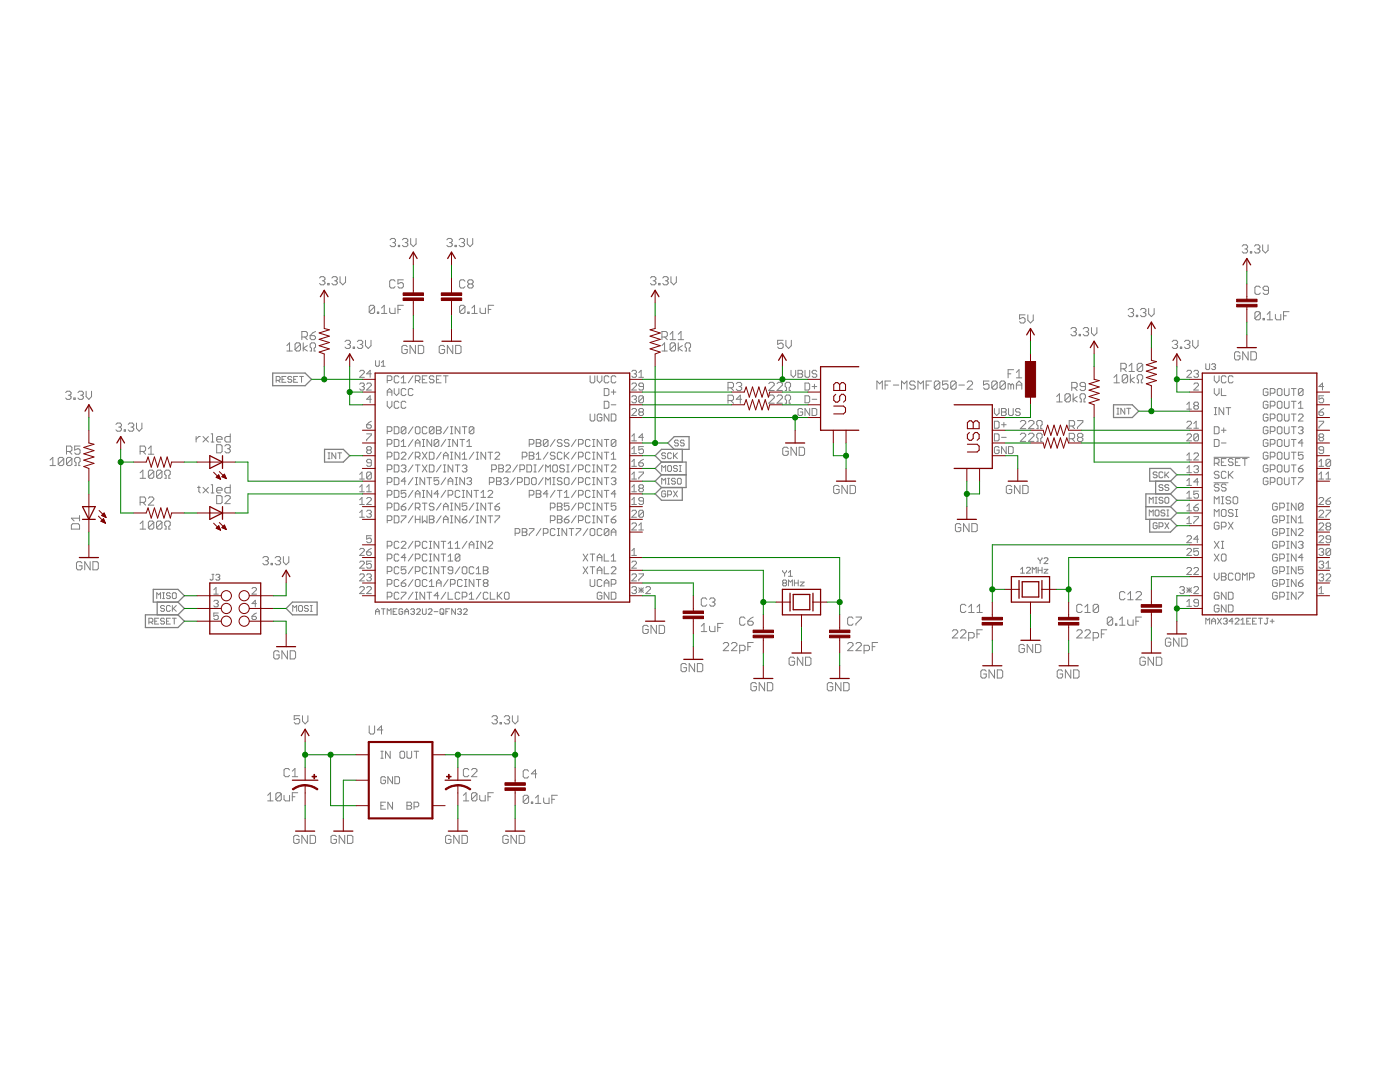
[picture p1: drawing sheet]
<svg xmlns="http://www.w3.org/2000/svg" width="279mm" height="216mm" viewBox="0 0 279 216" stroke-linecap="round" stroke-linejoin="round" font-family="sans-serif">
<g fill="none" stroke="#808080" stroke-width=".2">
<path d="M63.8 55.5l.3-.3h.5l.3 .3v.3l-.3 .2M64.3 56h.3M64.6 56l.3 .3v.3l-.3 .2h-.5l-.3-.2M65.4 56.6h.3v.2h-.3zM66.2 55.5l.3-.3h.5l.3 .3v.3l-.3 .2M66.8 56h.2M67 56l.3 .3v.3l-.3 .2h-.5l-.3-.2M67.9 55.2v1.1l.5 .5 .6-.5v-1.1M77.9 47.9l.2-.3h.6l.2 .3v.2l-.2 .3M78.4 48.4h.3M78.7 48.4l.2 .3v.3l-.2 .2h-.6l-.2-.2M78.8 56.1l-.2-.3h-.6l-.2 .3v1.1l.2 .3h.6l.2-.3"/>
<path d="M79.5 49h.3v.2h-.3zM80.3 47.9l.3-.3h.5l.3 .3v.2l-.3 .3M80.5 55.8h-1.1v.9l.5-.3h.3l.3 .3v.5l-.3 .3h-.5l-.3-.3M80.9 48.4h.2M81.1 48.4l.3 .3v.3l-.3 .2h-.5l-.3-.2M82 47.6v1.1l.5 .5 .5-.5v-1.1M89.2 47.9l.3-.3h.5l.3 .3v.2l-.3 .3M89.7 48.4h.3M90 48.4l.3 .3v.3l-.3 .2h-.5l-.3-.2M90.8 49h.3v.2h-.3zM91.6 47.9l.3-.3h.5l.3 .3v.2l-.3 .3M92.2 48.4h.2"/>
<path d="M92.4 48.4l.3 .3v.3l-.3 .2h-.5l-.3-.2M92.8 56.1l-.3-.3h-.5l-.3 .3v1.1l.3 .3h.5l.3-.3M93.3 47.6v1.1l.5 .5 .5-.5v-1.1M93.6 56.7l-.3-.3v-.3l.3-.3h.6l.2 .3v.3l-.2 .3M93.6 56.7l-.3 .2v.3l.3 .3h.6l.2-.3v-.3l-.2-.2M93.6 56.7h.6M129.8 55.5l.3-.3h.5l.3 .3v.3l-.3 .2M130.3 56h.3M130.6 56l.3 .3v.3l-.3 .2h-.5l-.3-.2M131.4 56.6h.3v.2h-.3zM132.3 55.5l.2-.3h.6l.2 .3v.3l-.2 .2M132.8 56h.3"/>
<path d="M133.1 56l.2 .3v.3l-.2 .2h-.6l-.2-.2M133.9 55.2v1.1l.6 .5 .5-.5v-1.1M247.9 49.1l.3-.2h.5l.3 .2v.3l-.3 .3M248.4 49.7h.3M248.7 49.7l.3 .3v.2l-.3 .3h-.5l-.3-.3M249.5 50.2h.3v.3h-.3zM250.4 49.1l.2-.2h.6l.2 .2v.3l-.2 .3M250.9 49.7h.3M251.2 49.7l.2 .3v.2l-.2 .3h-.6l-.2-.3M251.5 57.4l-.3-.3h-.5l-.3 .3v1.1l.3 .2h.5l.3-.2M252 48.9v1.1l.5 .5 .6-.5v-1.1M253.2 57.9h-.9l-.2-.2v-.3l.2-.3h.6l.3 .3v1.1l-.3 .2h-.6l-.2-.2"/>
<path d="M13.1 78.3l.3-.2h.5l.3 .2v.3l-.3 .3M13.6 78.9h.3M13.9 78.9l.3 .2v.3l-.3 .3h-.5l-.3-.3M14.7 79.4h.3v.3h-.3zM15.6 78.3l.2-.2h.6l.2 .2v.3l-.2 .3M16.1 78.9h.3M16.4 78.9l.2 .2v.3l-.2 .3h-.6l-.2-.3M17.2 78.1v1l.5 .6 .6-.6v-1M55.1 75.9h.6l.2-.2v-.4l-.2-.2h-.6v1.2M55.5 75.9l.4 .4M56.3 75.7h.4M57.1 75.1h-.8v1.2h.8"/>
<path d="M57.3 69l.5-.6v1.6M57.3 70h1M58.2 75.3l-.2-.2h-.4l-.2 .4 .2 .2h.4l.2 .4-.2 .2h-.4l-.2-.2M58.6 75.7h.4M59.4 75.1h-.8v1.2h.8M59.8 75.1h.8M60 68.7l-.3-.3h-.5l-.3 .3v1.1M60 68.7v1.1l-.3 .2h-.5l-.3-.2M60 68.7l-1.1 1.1M60.2 75.1v1.2M60.2 67.2h.9l.2-.2v-.6l-.2-.3h-.9v1.7M60.5 68.4v1.6"/>
<path d="M60.8 67.2l.5 .6M61.3 69l-.8 .5 .8 .5M61.9 67h.8l.3 .2v.3l-.3 .3h-.5l-.3-.3zM61.9 70h.3v-.5l-.3-.3v-.5l.3-.3h.5l.3 .3v.5l-.3 .3v.5h.3M63 66.1l-.6 .3-.5 .6M68.9 68.2l.2-.3h.6l.2 .3v.3l-.2 .2M69.4 68.7h.3M69.7 68.7l.2 .3v.3l-.2 .2h-.6l-.2-.2M70.5 69.3h.3v.2h-.3zM71.3 68.2l.3-.3h.5l.3 .3v.3l-.3 .2M71.8 76.7l.2-.3h.5l.2 .3v.2l-.2 .2M71.8 74.1l.2-.2h.5l.2 .2v.3l-.9 .9h.9"/>
<path d="M71.9 68.7h.2M72.1 68.7l.3 .3v.3l-.3 .2h-.5l-.3-.2M72.2 77.1h.3M72.5 77.1l.2 .3v.2l-.2 .2h-.5l-.2-.2M72.9 67.9v1.1l.6 .5 .5-.5v-1.1M73.2 76.7l.2-.3h.5l.2 .3v.2l-.9 .9h.9M74.1 79.7h-.9l.7-.7v1.4M74.1 74.6h-.9l.7-.7v1.4M74.8 61.2v1.1l-.3 .2h-.5l-.3-.2M74.8 61.2l-.3-.3h-.5l-.3 .3v1.1M74.8 61.2l-1.1 1.1M75 72v.9l.1 .2h.4l.2-.2v-.9"/>
<path d="M75.3 62.3h.3v.2h-.3zM76.1 72.3l.4-.3v1.1M76.1 73.1h.8M76.1 62.5h1.1M76.1 61.5l.6-.6v1.6M77.3 75.9h.7l.2-.2v-.5l-.2-.2h-.7v1.4M77.3 78.9v-.9l.4-.5 .5 .5v.9M77.3 78.2h.9M77.8 61.5v.8l.2 .2h.8v-1M78.7 77.5v1l.4 .4 .5-.4v-1M79.4 61.7h.5M79.6 75.2l-.2-.2h-.5l-.2 .2v1l.2 .2h.5l.2-.2"/>
<path d="M80.1 76.4h.9M80.1 75.5l.4-.5v1.4M80.5 60.9h-1.1v1.6M81 77.8l-.2-.3h-.5l-.2 .3v.9l.2 .2h.5l.2-.2M81.3 69.2l-.3-.3h-.5l-.3 .3v1.1l.3 .2h.5l.3-.2v-.6h-.5M82.4 75l-.9 1.4M82.4 77.8l-.2-.3h-.5l-.2 .3v.9l.2 .2h.5l.2-.2M82.9 75.9h.7l.2-.2v-.5l-.2-.2h-.7v1.4M82.9 68.9v1.6l-1.1-1.6v1.6M83.4 75.9l.4 .5M83.5 68.9h.8l.3 .3v1.1l-.3 .2h-.8zM84.3 75.7h.5"/>
<path d="M85.2 75h-.9v1.4h.9M86.6 75.2l-.2-.2h-.5l-.2 .2v.3l.2 .2h.5l.2 .2v.3l-.2 .2h-.5l-.2-.2M87.1 75.7h.5M88 75h-.9v1.4h.9M88.5 75h.9M88.7 69.2l-.2-.3h-.6l-.2 .3v1.1l.2 .2h.6l.2-.2v-.6h-.5M89 75v1.4M90.4 68.9v1.6l-1.1-1.6v1.6M90.9 68.9h.8l.3 .3v1.1l-.3 .2h-.8zM92.8 61.2l-.3-.3h-.5l-.3 .3v1.1M92.8 61.2v1.1l-.3 .2h-.5l-.3-.2M92.8 61.2l-1.1 1.1"/>
<path d="M93.3 62.3h.3v.2h-.3zM94.2 62.5h1M94.2 61.5l.5-.6v1.6M95.8 61.5v.8l.3 .2h.8v-1M97.5 61.7h.5M98.5 60.9h-1v1.6M117.8 75v1.2l.2 .2h.5l.2-.2v-1.2M119.2 75v.9l.5 .5 .4-.5v-.9M120.6 77.5h.7l.2 .3v.9l-.2 .2h-.7zM121.5 75.2l-.2-.2h-.5l-.2 .2v1l.2 .2h.5l.2-.2M122 78.2h.9M122.4 77.8v.9"/>
<path d="M122.9 75.2l-.2-.2h-.5l-.2 .2v1l.2 .2h.5l.2-.2M126.1 76.7l.2-.3h.5l.2 .3v.2l-.9 .9h.9M126.1 79.2l.2-.2h.5l.2 .2v.2l-.2 .3M126.1 74.1l.2-.2h.5l.2 .2v.3l-.2 .2M126.6 79.7h.2M126.6 74.6h.2M126.8 79.7l.2 .2v.2l-.2 .3h-.5l-.2-.3M126.8 74.6l.2 .2v.3l-.2 .2h-.5l-.2-.2M127.5 75.3h.9M127.5 74.4l.5-.5v1.4M128.4 77.1h-.7l-.2-.2v-.2l.2-.3h.5l.2 .3v.9l-.2 .2h-.5l-.2-.2M128.4 79.2v.9l-.2 .3h-.5l-.2-.3"/>
<path d="M128.4 79.2l-.2-.2h-.5l-.2 .2v.9M128.4 79.2l-.9 .9M132.1 69l.5-.6v1.6M132.1 70h1.1M132.1 67.2h.8l.3-.2v-.6l-.3-.3h-.8v1.7M132.6 67.2l.6 .6M133.7 67.8h1.1M133.7 66.7l.6-.6v1.7M134.8 68.7v1.1l-.3 .2h-.5l-.3-.2M134.8 68.7l-.3-.3h-.5l-.3 .3v1.1M134.8 68.7l-1.1 1.1M135.4 66.7l.5-.6v1.7"/>
<path d="M135.4 68.4v1.6M135.4 67.8h1M136.2 69l-.8 .5 .8 .5M136.7 70h.3v-.5l-.3-.3v-.5l.3-.3h.5l.3 .3v.5l-.3 .3v.5h.3M145.3 77.4h.8l.3-.3v-.5l-.3-.3h-.8v1.6M145.3 79.9h.8l.3-.2v-.6l-.3-.3h-.8v1.7M145.8 77.4l.6 .5M145.8 79.9l.6 .6M146.9 76.6l.3-.3h.5l.3 .3v.3l-.3 .2M147.5 77.1h.2M147.7 77.1l.3 .3v.3l-.3 .2h-.5l-.3-.2M148 79.7h-1.1l.8-.9v1.7"/>
<path d="M153.4 76.6l.3-.3h.5l.3 .3v.2l-1.1 1.1h1.1M153.4 79.1l.3-.3h.5l.3 .3v.3l-1.1 1.1h1.1M155.1 76.6l.2-.3h.6l.2 .3v.2l-1 1.1h1M155.1 79.1l.2-.3h.6l.2 .3v.3l-1 1.1h1M156.3 67.9h-1.1v.8l.5-.2h.3l.3 .2v.6l-.3 .2h-.5l-.3-.2M156.7 77.9h.3v-.5l-.3-.3v-.5l.3-.3h.5l.3 .3v.5l-.3 .3v.5h.3M156.8 67.9v1.1l.6 .5 .5-.5v-1.1M157.9 73.9v.9l.4 .5 .5-.5v-.9M159.3 73.9h.7l.2 .2v.3l-.2 .2 .2 .2v.3l-.2 .2h-.7zM159.3 74.6h.7M160.7 73.9v1.2l.2 .2h.5l.2-.2v-1.2M160.7 76.4h.7l.2 .3v.9l-.2 .2h-.7z"/>
<path d="M160.7 79h.7l.2 .2v.9l-.2 .3h-.7zM162.1 79.7h.9M162.1 77.1h.9M162.5 76.7v.9M163 74.1l-.2-.2h-.5l-.2 .2v.3l.2 .2h.5l.2 .2v.3l-.2 .2h-.5l-.2-.2M175 77.7v-1.7l.6 .6 .5-.6v1.7M176.6 76.8h.6M177.7 76h-1.1v1.7M178.3 76.8h1.1M179.9 77.7v-1.7l.6 .6 .5-.6v1.7M182.6 76.3l-.2-.3h-.6l-.3 .3v.3l.3 .2h.6l.2 .3v.3l-.2 .3h-.6l-.3-.3M183.2 77.7v-1.7l.5 .6 .6-.6v1.7"/>
<path d="M184.8 76.8h.6M185.9 76h-1.1v1.7M187.6 76.3l-.3-.3h-.6l-.2 .3v1.1M187.6 76.3v1.1l-.3 .3h-.6l-.2-.3M187.6 76.3l-1.1 1.1M189.2 76h-1.1v.8l.5-.2h.3l.3 .2v.6l-.3 .3h-.5l-.3-.3M190.8 76.3l-.3-.3h-.5l-.3 .3v1.1M190.8 76.3v1.1l-.3 .3h-.5l-.3-.3M190.8 76.3l-1.1 1.1M191.4 76.8h1.1M193 76.3l.3-.3h.5l.3 .3v.3l-1.1 1.1h1.1M197.4 76h-1.1v.8l.5-.2h.3l.3 .2v.6l-.3 .3h-.5l-.3-.3"/>
<path d="M199 76.3l-.3-.3h-.5l-.3 .3v1.1M199 76.3v1.1l-.3 .3h-.5l-.3-.3M199 76.3l-1.1 1.1M200.6 76.3v1.1l-.2 .3h-.6l-.2-.3M200.6 76.3l-.2-.3h-.6l-.2 .3v1.1M200.6 76.3l-1 1.1M201.2 74.6h.5M201.7 76.8l-.2-.2h-.3v1.1M201.7 76.8v.9M201.7 76.8l.3-.2 .3 .2v.9M202.3 73.8h-1.1v1.6M202.8 76.8h1.1"/>
<path d="M202.8 77.7v-1.1l.6-.6 .5 .6v1.1M202.8 74.3l.6-.5v1.6M202.8 75.4h1.1M204.6 62.8h-1.1v.8l.5-.2h.3l.3 .2v.6l-.3 .3h-.5l-.3-.3M205.1 62.8v1.1l.6 .6 .5-.6v-1.1M210.9 79.1l.5-.5v1.6M213.6 78.8v1.1l-.3 .3h-.5l-.3-.3M213.6 78.8l-.3-.2h-.5l-.3 .2v1.1M213.6 78.8l-1.1 1.1M213.7 65.6l.3-.2h.5l.3 .2v.3l-.3 .3M213.9 77.4h.8l.3-.3v-.5l-.3-.3h-.8v1.6M214.2 78.6v1.6"/>
<path d="M214.3 66.2h.2M214.4 77.4l.6 .5M214.5 66.2l.3 .2v.3l-.3 .3h-.5l-.3-.3M215 79.1l-.8 .6 .8 .5M215.4 66.7h.2v.3h-.2zM216.2 65.6l.3-.2h.5l.3 .2v.3l-.3 .3M216.6 77.1h-.8l-.3-.2v-.3l.3-.3h.5l.3 .3v1.1l-.3 .2h-.5l-.3-.2M216.7 66.2h.3M217 66.2l.3 .2v.3l-.3 .3h-.5l-.3-.3M217.8 65.4v1l.6 .6 .5-.6v-1M222.3 75.3l.6-.5v1.6M222.3 76.4h1.1"/>
<path d="M223.7 73.6h.8l.3-.3v-.5l-.3-.3h-.8v1.6M224.2 73.6l.6 .5M225 75l-.2-.2h-.6l-.2 .2v1.1M225 75v1.1l-.2 .3h-.6l-.2-.3M225 75l-1 1.1M225.1 61.8l.3-.2h.6l.2 .2v.3l-.2 .3M225.3 73l.6-.5v1.6M225.3 74.1h1.1M225.6 74.8v1.6M225.7 62.4h.3M226 62.4l.2 .2v.3l-.2 .3h-.6l-.3-.3M226.4 75.3l-.8 .5 .8 .6"/>
<path d="M226.8 62.9h.3v.3h-.3zM226.9 76.4h.3v-.6l-.3-.2v-.6l.3-.2h.6l.2 .2v.6l-.2 .2v.6h.2M227.6 61.8l.3-.2h.5l.3 .2v.3l-.3 .3M228 72.8l-.2-.3h-.6l-.3 .3v1.1M228 72.8v1.1l-.2 .2h-.6l-.3-.2M228 72.8l-1.1 1.1M228.2 62.4h.2M228.4 62.4l.3 .2v.3l-.3 .3h-.5l-.3-.3M229.2 61.6v1l.6 .6 .5-.6v-1M233.9 68.2l.3-.3h.5l.3 .3v.3l-.3 .2M234.5 68.7h.2M234.7 68.7l.3 .3v.3l-.3 .2h-.5l-.3-.2"/>
<path d="M235.6 69.3h.2v.2h-.2zM236.4 68.2l.3-.3h.5l.3 .3v.3l-.3 .2M236.9 74.1l.2-.2h.5l.2 .2v.3l-.9 .9h.9M236.9 68.7h.3M237.2 68.7l.3 .3v.3l-.3 .2h-.5l-.3-.2M238 67.9v1.1l.6 .5 .5-.5v-1.1M238.3 76.7l.2-.3h.5l.2 .3v.2l-.9 .9h.9M238.3 74.1l.2-.2h.5l.2 .2v.3l-.2 .2M238.7 74.6h.3M239 74.6l.2 .2v.3l-.2 .2h-.5l-.2-.2M240.6 72.6v1l.2 .1h.4l.2-.1v-1M241.8 72.8l.2-.2h.4l.2 .2-.2 .4"/>
<path d="M242.2 73.2h.2M242.3 75v.9l.5 .5 .5-.5v-.9M242.3 77.5v1l.5 .4 .5-.4v-1M242.4 73.2l.2 .2-.2 .3h-.4l-.2-.1M243.8 77.5v1.4h.9M244.7 75.2l-.2-.2h-.5l-.2 .2v1l.2 .2h.5l.2-.2M246.1 75.2l-.2-.2h-.5l-.2 .2v1l.2 .2h.5l.2-.2M247.5 70.5l-.3-.3h-.6l-.2 .3v1l.2 .3h.6l.3-.3v-.5h-.6M249.1 70.2v1.6l-1.1-1.6v1.6M249.6 70.2h.9l.2 .3v1l-.2 .3h-.9zM251.5 62.5l-.3-.3h-.5l-.3 .3v1M251.5 62.5v1l-.3 .3h-.5l-.3-.3"/>
<path d="M251.5 62.5l-1.1 1M252.1 63.5h.2v.3h-.2zM252.9 63.8h1.1M252.9 62.7l.5-.5v1.6M253 77.8l-.2-.3h-.5l-.2 .3v.9l.2 .2h.5l.2-.2v-.5h-.4M253.5 78.5h.7l.2-.3v-.4l-.2-.3h-.7v1.4M254.5 62.7v.8l.3 .3h.8v-1.1M254.9 77.8l.2-.3h.5l.2 .3v.9l-.2 .2h-.5l-.2-.2zM256.2 63h.5M256.3 77.5v1.2l.3 .2h.4l.3-.2v-1.2M257.3 62.2h-1.1v1.6M257.7 77.5h1"/>
<path d="M258.2 77.5v1.4M260.1 77.8v.9l-.3 .2h-.4l-.3-.2M260.1 77.8l-.3-.3h-.4l-.3 .3v.9M260.1 77.8l-1 .9M264.2 79h-1v.7l.5-.3h.2l.3 .3v.4l-.3 .3h-.4l-.3-.3M264.2 77.1h-1l.7-.7v1.4M10 91.8l.5-.5v1.6M10 92.9h1.1M12.7 91.5v1.1l-.3 .3h-.5l-.3-.3M12.7 91.5l-.3-.2h-.5l-.3 .2v1.1M12.7 91.5l-1.1 1.1M13.3 90.1h.8l.3-.3v-.5l-.3-.3h-.8v1.6"/>
<path d="M13.8 90.1l.6 .5M14.4 91.5v1.1l-.3 .3h-.6l-.2-.3M14.4 91.5l-.3-.2h-.6l-.2 .2v1.1M14.4 91.5l-1.1 1.1M14.9 92.9h.3v-.5l-.3-.3v-.6l.3-.2h.5l.3 .2v.6l-.3 .3v.5h.3M16 89h-1.1v.8l.8-.2 .3 .2v.6l-.3 .2h-.5l-.3-.2M23.1 84.7l.3-.3h.6l.2 .3v.3l-.2 .2M23.7 85.2h.3M24 85.2l.2 .3v.3l-.2 .2h-.6l-.3-.2M24.8 85.8h.2v.2h-.2zM25.6 84.7l.3-.3h.5l.3 .3v.3l-.3 .2M26.1 85.2h.3"/>
<path d="M26.4 85.2l.3 .3v.3l-.3 .2h-.5l-.3-.2M27.2 84.4v1.1l.6 .5 .5-.5v-1.1M28 94.3l.5-.5v1.6M28 95.4h1.1M28 90.1h.8l.3-.3v-.5l-.3-.3h-.8v1.6M28.5 90.1l.6 .5M29.6 99.4l.3-.2h.5l.3 .2v.3l-1.1 1.1h1.1M29.6 89.6l.5-.6v1.6M29.6 90.6h1.1M30.7 94.1l-.3-.3h-.5l-.3 .3v1.1M30.7 94.1v1.1l-.3 .2h-.5l-.3-.2M30.7 94.1l-1.1 1.1"/>
<path d="M32.3 94.1v1.1l-.3 .2h-.5l-.3-.2M32.3 94.1l-.3-.3h-.5l-.3 .3v1.1M32.3 94.1l-1.1 1.1M32.9 95.4h.2v-.5l-.2-.3v-.5l.2-.3h.6l.3 .3v.5l-.3 .3v.5h.3M39.1 87.1v1.1M39.4 97.3h.6M39.7 97v1.1l.3 .3M40 87.1h-.3l-.6 .6M40.5 97.3l1.1 1.1M40.5 87.1l1.1 1.1M41.6 97.3l-1.1 1.1M41.6 87.1l-1.1 1.1"/>
<path d="M42.1 96.7h.3v1.7M42.1 86.6h.3v1.6M42.1 98.4h.6M42.1 88.2h.6M43.2 97.8h1.1v-.3l-.3-.2h-.5l-.3 .2v.6l.3 .3h.5M43.2 87.7h1.1v-.3l-.3-.3h-.5l-.3 .3v.5l.3 .3h.5M43.2 88.7h.8l.3 .3v1.1l-.3 .3h-.8zM43.2 98.9h.8l.3 .2v1.1l-.3 .3h-.8zM44.9 89l.2-.3h.6l.3 .3v.3l-.3 .2M44.9 99.1l.2-.2h.6l.3 .2v.3l-1.1 1.1h1.1M45.4 89.5h.3M45.7 89.5l.3 .3v.3l-.3 .3h-.6l-.2-.3"/>
<path d="M46 96.7v1.7h-.9l-.2-.3v-.6l.2-.2h.9M46 86.6v1.6h-.9l-.2-.3v-.5l.2-.3h.9M65.5 90.4h.3M65.5 91.5h.3M65.7 90.4v1.1M67 90.4v1.1l-.8-1.1v1.1M67.4 90.4h.8M67.8 90.4v1.1M71.8 99.7l.4-.4v1.4M71.8 94.7l.4-.5v1.4M71.8 97.2l.4-.5v1.4M71.8 95.6h.9"/>
<path d="M71.8 98.1h.9M73.2 86.6h.9v.2l-.9 .9v.3M73.2 84.8h.7l.2 .2v.2l-.2 .2h-.5l-.2-.2zM73.2 99.5l.2-.2h.5l.2 .2v.2l-.9 1h.9M73.2 98.1h.9M73.2 97.2l.4-.5v1.4M73.4 89.8l-.2-.2v-.3l.2-.2h.5l.2 .2v.3l-.2 .2M73.4 89.8l-.2 .2v.3l.2 .2h.5l.2-.2v-.3l-.2-.2M73.4 89.8h.5M74.1 94.4l-.2-.2h-.5l-.2 .2v1M74.1 92.4h-.7l-.2-.3v-.2l.2-.2h.5l.2 .2v.9l-.2 .2h-.5l-.2-.2M74.1 94.4v1l-.2 .2h-.5l-.2-.2"/>
<path d="M74.1 84.1l-.9 .7M74.1 94.4l-.9 1M77.3 80.1v.9l.4 .5 .5-.5v-.9M77.3 86.1h.7l.2-.2v-.5l-.2-.2h-.7v1.4M77.3 88.6h.7l.2-.2v-.5l-.2-.2h-.7v1.4M77.3 91.2h.7l.2-.3v-.4l-.2-.3h-.7v1.4M77.3 93.7h.7l.2-.2v-.5l-.2-.2h-.7v1.4M77.3 96.2h.7l.2-.2v-.5l-.2-.2h-.7v1.4M77.3 98.8h.7l.2-.2v-.5l-.2-.2h-.7v1.4M78.7 85.2h.7l.2 .2v.9l-.2 .3h-.7zM78.7 87.7h.7l.2 .2v1l-.2 .2h-.7zM78.7 90.2h.7l.2 .3v.9l-.2 .2h-.7z"/>
<path d="M78.7 92.8h.7l.2 .2v.9l-.2 .3h-.7zM78.7 95.3h.7l.2 .2v1l-.2 .2h-.7zM78.7 97.9h.7l.2 .2v.9l-.2 .3h-.7zM79.6 80.3l-.2-.2h-.5l-.2 .2v.9l.2 .3h.5l.2-.3M80.1 89.1h.9M80.1 90.5l.2-.3h.5l.2 .3v.2l-.9 .9h.9M80.1 93l.2-.2h.5l.2 .2v.2l-.2 .3M80.1 88.2l.4-.5v1.4M80.5 93.5h.3M80.8 93.5l.2 .2v.2l-.2 .3h-.5l-.2-.3M81 96h-.9l.7-.7v1.4M81 97.9h-.9v.7l.4-.3h.3l.2 .3v.4l-.2 .3h-.5l-.2-.3"/>
<path d="M81 85.4v.9l-.2 .3h-.5l-.2-.3M81 80.3l-.2-.2h-.5l-.2 .2v.9l.2 .3h.5l.2-.3M81 85.4l-.2-.2h-.5l-.2 .2v.9M81 85.4l-.9 .9M82.4 85.2l-.9 1.4M82.4 87.7l-.9 1.4M82.4 90.2l-.9 1.4M82.4 92.8l-.9 1.4M82.4 95.3l-.9 1.4M82.4 97.9l-.9 1.4M82.9 85.4l.2-.2h.5l.2 .2v.9l-.2 .3h-.5l-.2-.3zM82.9 89.1v-.9l.5-.5 .4 .5v.9"/>
<path d="M82.9 91.2h.7l.2-.3v-.4l-.2-.3h-.7v1.4M82.9 99.3v-1l.5-.4 .4 .4v1M82.9 88.4h.9M82.9 92.8h.9M82.9 95.3h.5M82.9 96.7h.5M82.9 98.6h.9M83.1 95.3v1.4M83.4 91.2l.4 .4M83.4 92.8v1.4M84.3 89.1h.5M84.3 87.7h.5"/>
<path d="M84.3 90.2l.9 1.4M84.3 92.8l.9 1.4M84.3 97.9h.5M84.3 99.3h.5M84.5 87.7v1.4M84.5 97.9v1.4M84.8 95.3v1.4l-1-1.4v1.4M85.2 85.4l-.2-.2h-.5l-.2 .2v.9l.2 .3h.5l.2-.3M85.2 90.2l-.9 1.4M85.2 92.8l-.9 1.4M85.2 95.3h.9M85.7 90.2h.7l.2 .3v.9l-.2 .2h-.7z"/>
<path d="M85.7 92.8h.7l.2 .2v.9l-.2 .3h-.7zM85.7 95.3v1.4M86.1 87.7v1.4l-.9-1.4v1.4M86.1 97.9v1.4l-.9-1.4v1.4M86.6 85.4v.9l-.2 .3h-.5l-.2-.3M86.6 85.4l-.2-.2h-.5l-.2 .2v.9M86.6 85.4l-.9 .9M87.1 85.2h.7l.2 .2v.2l-.2 .3 .2 .2v.2l-.2 .3h-.7zM87.1 85.9h.7M87.6 87.9v1l-.3 .2h-.4l-.3-.2M87.6 87.9l-.3-.2h-.4l-.3 .2v1M87.6 95.3h-1v.7l.5-.2h.2l.3 .2v.5l-.3 .2h-.4l-.3-.2"/>
<path d="M87.6 87.9l-1 1M87.6 98.6h-1l.7-.7v1.4M88 90.2l-.9 1.4M88 92.8l-.9 1.4M88.5 91.6v-.9l.5-.5 .4 .5v.9M88.5 90.9h.9M88.5 92.8h.5M88.5 94.2h.5M88.7 92.8v1.4M89 87.7l-1 1.4M89 95.3l-1 1.4M89 97.9l-1 1.4"/>
<path d="M89.4 96.7v-.9l.5-.5 .5 .5v.9M89.4 98.8h.7l.3-.2v-.5l-.3-.2h-.7v1.4M89.4 89.1h.5M89.4 85.2l-.9 1.4M89.4 87.7h.5M89.4 96h1M89.7 87.7v1.4M89.9 86.6h.5M89.9 85.2h.5M89.9 90.2h.5M89.9 91.6h.5M90.1 85.2v1.4"/>
<path d="M90.1 90.2v1.4M90.4 92.8v1.4l-1-1.4v1.4M90.8 92.8h1M90.8 95.3h.5M90.8 96.7h.5M91.1 95.3v1.4M91.3 87.7v1.4l-.9-1.4v1.4M91.3 92.8v1.4M91.8 85.2v1.4l-1-1.4v1.4M91.8 90.2v1.4l-1-1.4v1.4M91.8 98.1l-.3-.2h-.4l-.3 .2v.9l.3 .3h.4l.3-.3M91.8 87.7h.9"/>
<path d="M92.2 90.7l.5-.5v1.4M92.2 85.2h1M92.2 87.7v1.4M92.2 91.6h1M92.2 93l.3-.2h.4l.3 .2v.2l-.3 .3M92.2 97.9h.5M92.2 99.3h.5M92.5 97.9v1.4M92.7 85.2v1.4M92.7 95.3v1.4l-.9-1.4v1.4M92.7 93.5h.2M92.9 93.5l.3 .2v.2l-.3 .3h-.4l-.3-.3"/>
<path d="M93.2 95.5l.2-.2h.5l.2 .2v.3l-.2 .2M93.2 89.1h.9M93.2 88.2l.4-.5v1.4M93.6 96h.3M93.9 96l.2 .2v.3l-.2 .2h-.5l-.2-.2M94.1 97.9v1.4l-.9-1.4v1.4M94.6 85.4v.9l-.3 .3h-.4l-.3-.3M94.6 85.4l-.3-.2h-.4l-.3 .2v.9M94.6 85.4l-1 .9M94.6 90.2l-1 1.4M94.6 97.9h.9M95 90.2h.5"/>
<path d="M95 91.6h.5M95 97.9v1.4M95.3 90.2v1.4M96 99.3h.9M96 98.3l.5-.4v1.4M96.9 90.2v1.4l-.9-1.4v1.4M97.4 98.1l.2-.2h.5l.2 .2v.2l-.9 1h.9M97.4 90.2h.9M97.7 96.2h.7l.2-.2v-.5l-.2-.2h-.7v1.4M97.9 90.2v1.4M98.1 93.7h.7l.3-.2v-.5l-.3-.2h-.7v1.4M98.8 90.5l.2-.3h.5l.2 .3v.2l-.9 .9h.9"/>
<path d="M99.1 95.3h.7l.2 .2v.3l-.2 .2 .2 .2v.3l-.2 .2h-.7zM99.1 96h.7M99.5 92.8h.7l.3 .2v.2l-.3 .3 .3 .2v.2l-.3 .3h-.7zM99.5 93.5h.7M100.5 95.5l.2-.2h.5l.2 .2v.3l-.2 .2M100.9 93l.3-.2h.4l.3 .2v.2l-1 1h1M100.9 96h.3M101.2 96l.2 .2v.3l-.2 .2h-.5l-.2-.2M102.8 95.3l-.9 1.4M103.3 96.2h.7l.2-.2v-.5l-.2-.2h-.7v1.4M103.3 92.8l-1 1.4M103.8 93.7h.7l.2-.2v-.5l-.2-.2h-.7v1.4"/>
<path d="M104.2 91.2h.7l.3-.3v-.4l-.3-.3h-.7v1.4M104.7 95.3h.7l.2 .2v1l-.2 .2h-.7zM105.2 92.8h.7l.2 .2v.9l-.2 .3h-.7zM105.6 98.8h.7l.3-.2v-.5l-.3-.2h-.7v1.4M105.6 90.2h.7l.3 .3v.2l-.3 .2 .3 .3v.2l-.3 .2h-.7zM105.6 88.6h.7l.3-.2v-.5l-.3-.2h-.7v1.4M105.6 90.9h.7M106.1 95.5l.2-.2h.5l.2 .2v1l-.2 .2h-.5l-.2-.2zM106.6 92.8h.4M106.6 94.2h.4M106.8 92.8v1.4M107 87.7h.7l.2 .2v.3l-.2 .2 .2 .2v.3l-.2 .2h-.7z"/>
<path d="M107 88.4h.7M107 91.6h.9M107 97.9h.7l.2 .2v.2l-.2 .3 .2 .2v.2l-.2 .3h-.7zM107 98.6h.7M107 90.7l.5-.5v1.4M108.4 92.8l-.9 1.4M108.4 95.3l-.9 1.4M108.9 96.7v-1.4l.5 .5 .4-.5v1.4M108.9 94.2v-1.4l.5 .4 .4-.4v1.4M109.4 87.9v1l-.3 .2h-.4l-.3-.2M109.4 87.9l-.3-.2h-.4l-.3 .2v1M109.4 98.6h-1l.7-.7v1.4"/>
<path d="M109.4 87.9l-1 1M109.4 90.2l-1 1.4M110.3 95.3h.5M110.3 96.7h.5M110.5 92.8h.5l.2 .2v.9l-.2 .3h-.5l-.2-.3v-.9zM110.5 95.3v1.4M110.8 90.5l-.3-.3h-.4l-.3 .3v.2l.3 .2h.4l.3 .3v.2l-.3 .2h-.4l-.3-.2M110.8 87.7l-1 1.4M110.8 97.9l-1 1.4M111.2 97.9h1M111.7 97.9v1.4M112.2 95.5l-.3-.2h-.4l-.3 .2v.3l.3 .2h.4l.3 .2v.3l-.3 .2h-.4l-.3-.2"/>
<path d="M112.2 87.9l-.3-.2h-.4l-.3 .2v.3l.3 .2h.4l.3 .2v.3l-.3 .2h-.4l-.3-.2M112.2 90.5l-.3-.3h-.4l-.3 .3v.9l.3 .2h.4l.3-.2M112.6 98.3l.5-.4v1.4M112.6 93l-.2-.2h-.5l-.2 .2v.2l.2 .3h.5l.2 .2v.2l-.2 .3h-.5l-.2-.3M112.6 95.5l.3-.2h.4l.3 .2v1l-.3 .2h-.4l-.3-.2zM112.6 99.3h1M112.6 90.2v1.4M112.9 90.9l.7 .7M113.1 92.8h.5M113.1 94.2h.5M113.3 92.8v1.4M113.6 87.9l-.3-.2h-.4l-.3 .2v.3l.3 .2h.4l.3 .2v.3l-.3 .2h-.4l-.3-.2"/>
<path d="M113.6 90.2l-1 1M115 87.7l-1 1.4M115 90.2l-1 1.4M115 92.8l-1 1.4M115 95.3l-1 1.4M115 97.9l-1 1.4M115.4 88.6h.7l.3-.2v-.5l-.3-.2h-.7v1.4M115.4 91.2h.7l.3-.3v-.4l-.3-.3h-.7v1.4M115.4 93.7h.7l.3-.2v-.5l-.3-.2h-.7v1.4M115.4 96.2h.7l.3-.2v-.5l-.3-.2h-.7v1.4M115.4 98.8h.7l.3-.2v-.5l-.3-.2h-.7v1.4M117.8 93l-.3-.2h-.4l-.3 .2v.9l.3 .3h.4l.3-.3"/>
<path d="M117.8 87.9l-.3-.2h-.4l-.3 .2v1l.3 .2h.4l.3-.2M117.8 90.5l-.3-.3h-.4l-.3 .3v.9l.3 .2h.4l.3-.2M117.8 95.5l-.3-.2h-.4l-.3 .2v1l.3 .2h.4l.3-.2M117.8 98.1l-.3-.2h-.4l-.3 .2v.9l.3 .3h.4l.3-.3M117.8 82.6v1.2l.2 .2h.5l.2-.2v-1.2M118.3 89.1h.4M118.3 87.7h.4M118.3 90.2h.4M118.3 91.6h.4M118.3 92.8h.4M118.3 94.2h.4M118.3 95.3h.4"/>
<path d="M118.3 96.7h.4M118.3 97.9h.4M118.3 99.3h.4M118.5 87.7v1.4M118.5 90.2v1.4M118.5 92.8v1.4M118.5 95.3v1.4M118.5 97.9v1.4M120.1 82.8l-.2-.2h-.5l-.2 .2v1l.2 .2h.5l.2-.2v-.5h-.4M120.1 87.7v1.4l-.9-1.4v1.4M120.1 90.2v1.4l-.9-1.4v1.4M120.1 92.8v1.4l-.9-1.4v1.4"/>
<path d="M120.1 95.3v1.4l-.9-1.4v1.4M120.1 97.9v1.4l-.9-1.4v1.4M120.6 80.1h.7l.2 .2v.9l-.2 .3h-.7zM120.6 87.7h.9M120.6 90.2h.9M120.6 92.8h.9M120.6 95.3h.9M120.6 97.9h.9M121.1 87.7v1.4M121.1 90.2v1.4M121.1 92.8v1.4M121.1 95.3v1.4"/>
<path d="M121.1 97.9v1.4M121.5 82.6v1.4l-.9-1.4v1.4M122 95.5l.2-.2h.5l.2 .2v.3l-.2 .2M122 90.7l.4-.5v1.4M122 82.6h.7l.2 .2v1l-.2 .2h-.7zM122 93l.2-.2h.5l.2 .2v.2l-.9 1h.9M122 91.6h.9M122 80.8h.9M122.4 96h.3M122.7 96l.2 .2v.3l-.2 .2h-.5l-.2-.2M122.9 87.9v1l-.2 .2h-.5l-.2-.2M122.9 87.9l-.2-.2h-.5l-.2 .2v1"/>
<path d="M122.9 98.6h-.9l.7-.7v1.4M122.9 87.9l-.9 1M126.1 81.7l.2-.2h.5l.2 .2v.3l-.9 .9h.9M126.1 88h.9M126.1 90.5h.9M126.1 87l.5-.4v1.4M126.1 89.6l.5-.5v1.4M126.1 92.1l.5-.4v1.3M126.1 94.7l.5-.5v1.4M126.1 97.2l.5-.5v1.4M126.1 99.7l.5-.4v1.4M126.1 93h.9"/>
<path d="M126.1 95.6h.9M126.1 98.1h.9M127.5 92.4h.7l.2 .2v.2l-.2 .2h-.5l-.2-.2zM127.5 94.2h.9v.2l-.9 1v.2M127.7 97.4l-.2 .3v.2l.2 .2h.5l.2-.2v-.2l-.2-.3M127.7 97.4l-.2-.2v-.2l.2-.3h.5l.2 .3v.2l-.2 .2M127.7 82.2l-.2-.2v-.3l.2-.2h.5l.2 .2v.3l-.2 .2M127.7 82.2l-.2 .2v.3l.2 .2h.5l.2-.2v-.3l-.2-.2M127.7 82.2h.5M127.7 97.4h.5M128.4 100h-.7l-.2-.3v-.2l.2-.2h.5l.2 .2v.9l-.2 .3h-.5l-.2-.3M128.4 87.3h-.9l.7-.7v1.4"/>
<path d="M128.4 89.1h-.9v.7l.7-.2 .2 .2v.5l-.2 .2h-.5l-.2-.2M128.4 91.7l-.9 .7M132.1 94.1v-1.2l.4 .4 .3-.4v1.2M132.1 96.6v-1.2l.4 .4 .3-.4v1.2M132.8 98.2l-.1-.2h-.4l-.2 .2v.8l.2 .1h.4l.1-.1v-.4h-.3M132.8 90.6l-.1-.2h-.4l-.2 .2 .2 .3h.4l.1 .2-.1 .4h-.4l-.2-.2M133.2 95.4h.4M133.2 98.7h.6l.2-.1v-.4l-.2-.2h-.6v1.1M133.2 96.6h.4M133.4 92.9h.4l.2 .2v.8l-.2 .2h-.4l-.2-.2v-.8zM133.4 95.4v1.2M134 90.6l-.2-.2h-.4l-.2 .2v.7l.2 .2h.4l.2-.2"/>
<path d="M134.4 90.4v1.1M134.4 98l.8 1.1M134.6 90.9l.6 .6M134.8 95.6l-.2-.2h-.4l-.2 .2 .2 .4h.4l.2 .2-.2 .4h-.4l-.2-.2M135.2 93.1l-.2-.2h-.4l-.2 .2 .2 .4h.4l.2 .2-.2 .4h-.4l-.2-.2M135.2 90.4l-.8 .7M135.2 98l-.8 1.1M135.4 95.4h.4l.2 .2v.8l-.2 .2h-.4l-.2-.2v-.8zM135.4 88l-.2-.2h-.4l-.2 .2 .2 .4h.4l.2 .2-.2 .4h-.4l-.2-.2M135.6 92.9h.4M135.6 94.1h.4M135.8 92.9v1.2"/>
<path d="M136.5 88l-.1-.2h-.4l-.2 .2 .2 .4h.4l.1 .2-.1 .4h-.4l-.2-.2M156.7 80.5h.3v-.6l-.3-.3v-.5l.3-.3h.5l.3 .3v.5l-.3 .3v.6h.3M157.3 89.5l-.3-.3h-.5l-.3 .3v1.1l.3 .3h.5l.3-.3v-.6h-.5M158.9 89.2v1.7l-1-1.7v1.7M159.5 89.2h.8l.3 .3v1.1l-.3 .3h-.8zM160.2 81.7l-.2-.2h-.5l-.2 .2v1l.2 .2h.5l.2-.2v-.5h-.5M161.6 81.5v1.4l-.9-1.4v1.4M162.1 81.5h.7l.2 .2v1l-.2 .2h-.7zM167.5 97.1l-.3-.2h-.6l-.2 .2v1.1l.2 .3h.6l.3-.3v-.5h-.6M169.1 96.9v1.6l-1.1-1.6v1.6M169.7 96.9h.8l.2 .2v1.1l-.2 .3h-.8zM198.5 86.6h.7l.2 .2v.9l-.2 .3h-.7z"/>
<path d="M198.5 81.5v.9l.4 .5 .5-.5v-.9M198.5 84.1h.7l.2 .2v.9l-.2 .2h-.7zM199.4 89.3l-.2-.2h-.5l-.2 .2v1l.2 .2h.5l.2-.2v-.5h-.5M199.9 81.5h.7l.2 .2v.3l-.2 .2 .2 .2v.3l-.2 .2h-.7zM199.9 82.2h.7M199.9 84.8h.9M199.9 87.3h.9M200.3 84.3v.9M200.8 89.1v1.4l-.9-1.4v1.4M201.3 89.1h.7l.2 .2v1l-.2 .2h-.7zM201.3 81.5v1.2l.2 .2h.5l.2-.2v-1.2M201.9 97.1l-.3-.2h-.5l-.3 .2v1.1l.3 .3h.5l.3-.3v-.5h-.5"/>
<path d="M203.6 96.9v1.6l-1.1-1.6v1.6M203.6 81.7l-.2-.2h-.5l-.2 .2v.3l.2 .2h.5l.2 .2v.3l-.2 .2h-.5l-.2-.2M203.6 84.2l.3-.3h.5l.3 .3v.3l-1.1 1h1.1M203.6 86.7l.3-.3h.5l.3 .3v.3l-1.1 1.1h1.1M204.1 96.9h.8l.3 .2v1.1l-.3 .3h-.8zM205.3 84.2l.2-.3h.6l.3 .3v.3l-1.1 1h1.1M205.3 86.7l.2-.3h.6l.3 .3v.3l-1.1 1.1h1.1M206.9 85.5h.3v-.5l-.3-.3v-.5l.3-.3h.5l.3 .3v.5l-.3 .3v.5h.3M206.9 88.1h.3v-.6l-.3-.3v-.5l.3-.3h.5l.3 .3v.5l-.3 .3v.6h.3M210.9 80.2h1.1M213.4 85h.8l.3-.2v-.6l-.3-.3h-.8v1.7M213.4 87.5h.8l.3-.2v-.6l-.3-.2h-.8v1.6"/>
<path d="M213.9 85l.6 .6M213.9 87.5l.6 .6M215 83.9h1.1v.3l-1.1 1.1v.3M215.3 87.3l-.3-.3v-.3l.3-.2h.5l.3 .2v.3l-.3 .3M215.3 87.3h.5M215.3 87.3l-.3 .2v.3l.3 .3h.5l.3-.3v-.3l-.3-.2M215.5 80.2h.3v-.5l-.3-.3v-.6l.3-.2h.5l.3 .2v.6l-.3 .3v.5h.3M222.9 81.5h.4M222.9 82.6h.4M223.1 81.5v1.1M224.5 81.5v1.1l-.8-1.1v1.1M224.9 81.5h.7"/>
<path d="M225.3 81.5v1.1M230.5 99.2h.4M230.7 99.2v1.2M230.9 94.4l-.2-.2h-.4l-.2 .2 .2 .3h.4l.2 .2-.2 .4h-.4l-.2-.2M232.1 94.4l-.2-.2h-.4l-.2 .2v.7l.2 .2h.4l.2-.2M232.1 96.9l-.2-.2h-.4l-.2 .4 .2 .2h.4l.2 .4-.2 .2h-.4l-.2-.2M232.1 99.4l-.2-.2h-.4l-.2 .4 .2 .2h.4l.2 .4-.2 .2h-.4l-.2-.2M232.5 94.2v1.1M232.7 99.2h.4l.2 .2v.8l-.2 .2h-.4l-.2-.2v-.8zM232.7 94.7l.6 .6M233.3 96.9l-.2-.2h-.4l-.2 .2 .2 .4h.4l.2 .2-.2 .4h-.4l-.2-.2M233.3 94.2l-.8 .7"/>
<path d="M236.9 86.8l.2-.2h.5l.2 .2v.2l-.9 1h.9M236.9 96.9h.9M236.9 84.3l.2-.2h.5l.2 .2v.2l-.9 .9h.9M236.9 80.7l.4-.5v1.4M236.9 90.8l.4-.4v1.4M236.9 93.4l.4-.5v1.4M236.9 95.9l.4-.4v1.4M236.9 98.5l.4-.5v1.4M236.9 91.8h.9M236.9 94.3h.9M236.9 99.4h.9M236.9 81.6h.9"/>
<path d="M238.3 93.2l.2-.3h.5l.2 .3v.2l-.2 .2M238.3 85.4h.9M238.3 90.6l.2-.2h.5l.2 .2v.2l-.9 1h.9M238.3 84.5l.4-.4v1.3M238.5 80.9l-.2-.2v-.2l.2-.3h.5l.2 .3v.2l-.2 .2M238.5 80.9l-.2 .3v.2l.2 .2h.5l.2-.2v-.2l-.2-.3M238.5 80.9h.5M238.7 93.6h.3M239 93.6l.2 .3v.2l-.2 .2h-.5l-.2-.2M239.2 86.8l-.2-.2h-.5l-.2 .2v.9M239.2 98h-.9v.7l.7-.2 .2 .2v.5l-.2 .2h-.5l-.2-.2M239.2 86.8v.9l-.2 .3h-.5l-.2-.3"/>
<path d="M239.2 96.2h-.9l.7-.7v1.4M239.2 86.8l-.9 .9M242.3 91.2h7M242.3 96.3h2.8M242.3 85.2h.8l.2 .2v.9l-.2 .3h-.8zM242.3 87.7h.8l.2 .2v1l-.2 .2h-.8zM242.3 92.4h.8l.2-.2v-.5l-.2-.2h-.8v1.4M242.3 82.7h.5M242.3 81.3h.5M242.6 81.3v1.4M242.8 92.4l.5 .5M243.3 94.3l-.2-.3h-.5l-.3 .3v.2l.3 .2h.5l.2 .3v.2l-.2 .2h-.5l-.3-.2"/>
<path d="M243.3 96.8l-.2-.2h-.5l-.3 .2v.2l.3 .3h.5l.2 .2v.2l-.2 .3h-.5l-.3-.3M243.8 85.9h.9M243.8 88.4h.9M243.8 92.2h.4M243.8 99.1h.4M244 99.1v1.4M244.2 81.3v1.4l-.9-1.4v1.4M244.2 85.4v.9M244.7 94.3l-.2-.3h-.5l-.2 .3v.9l.2 .2h.5l.2-.2M244.7 91.5h-.9v1.4h.9M244.7 96.8l-.2-.2h-.5l-.2 .2v.2l.2 .3h.5l.2 .2v.2l-.2 .3h-.5l-.2-.3M244.7 81.3h.9"/>
<path d="M245.2 81.3v1.4M245.2 94v1.4M245.4 94.7l.7 .7M245.6 99.4l-.2-.3h-.5l-.2 .3v.2l.2 .2h.5l.2 .3v.2l-.2 .2h-.5l-.2-.2M246.1 91.7l-.2-.2h-.5l-.2 .2v.3l.2 .2h.5l.2 .2v.3l-.2 .2h-.5l-.2-.2M246.1 99.4l.2-.3h.5l.2 .3v.9l-.2 .2h-.5l-.2-.2zM246.1 94l-.9 1M246.5 92.2h.5M247.5 91.5h-1v1.4h1M248 91.5h.9M248.4 91.5v1.4M253 85.4l-.2-.2h-.5l-.2 .2v.9l.2 .3h.5l.2-.3v-.4h-.4"/>
<path d="M253 80.3l-.2-.2h-.5l-.2 .2v.9l.2 .3h.5l.2-.3v-.4h-.4M253 82.8l-.2-.2h-.5l-.2 .2v1l.2 .2h.5l.2-.2v-.5h-.4M253 87.9l-.2-.2h-.5l-.2 .2v1l.2 .2h.5l.2-.2v-.5h-.4M253 90.5l-.2-.3h-.5l-.2 .3v.9l.2 .2h.5l.2-.2v-.5h-.4M253 93l-.2-.2h-.5l-.2 .2v.9l.2 .3h.5l.2-.3v-.4h-.4M253 95.5l-.2-.2h-.5l-.2 .2v1l.2 .2h.5l.2-.2v-.5h-.4M253.5 86.1h.7l.2-.2v-.5l-.2-.2h-.7v1.4M253.5 81h.7l.2-.2v-.5l-.2-.2h-.7v1.4M253.5 88.6h.7l.2-.2v-.5l-.2-.2h-.7v1.4M253.5 91.2h.7l.2-.3v-.4l-.2-.3h-.7v1.4M253.5 93.7h.7l.2-.2v-.5l-.2-.2h-.7v1.4M253.5 96.2h.7l.2-.2v-.5l-.2-.2h-.7v1.4"/>
<path d="M253.5 83.5h.7l.2-.2v-.5l-.2-.2h-.7v1.4M254.9 85.4l.2-.2h.5l.2 .2v.9l-.2 .3h-.5l-.2-.3zM254.9 87.9l.2-.2h.5l.2 .2v1l-.2 .2h-.5l-.2-.2zM254.9 80.3l.2-.2h.5l.2 .2v.9l-.2 .3h-.5l-.2-.3zM254.9 90.5l.2-.3h.5l.2 .3v.9l-.2 .2h-.5l-.2-.2zM254.9 93l.2-.2h.5l.2 .2v.9l-.2 .3h-.5l-.2-.3zM254.9 95.5l.2-.2h.5l.2 .2v1l-.2 .2h-.5l-.2-.2zM254.9 82.8l.2-.2h.5l.2 .2v1l-.2 .2h-.5l-.2-.2zM256.3 85.2v1.1l.3 .3h.4l.3-.3v-1.1M256.3 87.7v1.2l.3 .2h.4l.3-.2v-1.2M256.3 80.1v1.1l.3 .3h.4l.3-.3v-1.1M256.3 90.2v1.2l.3 .2h.4l.3-.2v-1.2"/>
<path d="M256.3 92.8v1.1l.3 .3h.4l.3-.3v-1.1M256.3 95.3v1.2l.3 .2h.4l.3-.2v-1.2M256.3 82.6v1.2l.3 .2h.4l.3-.2v-1.2M257.7 80.1h1M257.7 85.2h1M257.7 87.7h1M257.7 90.2h1M257.7 92.8h1M257.7 95.3h1M257.7 82.6h1M258.2 80.1v1.4M258.2 82.6v1.4"/>
<path d="M258.2 85.2v1.4M258.2 87.7v1.4M258.2 90.2v1.4M258.2 92.8v1.4M258.2 95.3v1.4M259.1 81.5h1M259.1 85.4l.3-.2h.4l.3 .2v.2l-.3 .3M259.1 93.5h.7l.3 .2v.2l-.3 .3h-.4l-.3-.3zM259.1 95.3h1v.2l-1 1v.2M259.1 82.8l.3-.2h.4l.3 .2v.3l-1 .9h1M259.1 80.5l.5-.4v1.4M259.6 85.9h.2"/>
<path d="M259.8 85.9l.3 .2v.2l-.3 .3h-.4l-.3-.3M260.1 90.2h-1v.7l.5-.2h.2l.3 .2v.5l-.3 .2h-.4l-.3-.2M260.1 88.4h-1l.7-.7v1.4M260.1 92.8l-1 .7M263.2 82.2h.7l.3 .2v.3l-.3 .2h-.4l-.3-.2zM263.2 84.1h1v.2l-1 .9v.2M263.2 93h1M263.2 95.6h1M263.2 99.5l.3-.2h.4l.3 .2v.2l-1 1h1M263.2 92.1l.5-.4v1.3M263.2 94.7l.5-.5v1.4M263.5 87.3l-.3-.3v-.2l.3-.2h.4l.3 .2v.2l-.3 .3"/>
<path d="M263.5 87.3l-.3 .2v.2l.3 .3h.4l.3-.3v-.2l-.3-.2M263.5 87.3h.4M264.2 81.5l-1 .7M264.2 89.8h-.7l-.3-.2v-.3l.3-.2h.4l.3 .2v1l-.3 .2h-.4l-.3-.2M264.6 95.6h1M264.6 100h.7l.3 .2v.2l-.3 .3h-.4l-.3-.3zM264.6 94.7l.5-.5v1.4M265.6 91.9l-.3-.2h-.4l-.3 .2v.9M265.6 91.9v.9l-.3 .2h-.4l-.3-.2M265.6 91.9l-1 .9M265.6 99.3l-1 .7M14.2 104.8l.3-.3h1.1l.3 .3v.8h-1.7z"/>
<path d="M15.9 102.9v1M15.9 103.4h-1.7l.6 .5M16.4 112.4l-.3-.3h-.6l-.2 .3v1l.2 .3h.6l.3-.3v-.5h-.6M18 112.1v1.6l-1.1-1.6v1.6M18.5 112.1h.9l.2 .3v1l-.2 .3h-.9zM28 104.5l.5-.5v1.6M28 105.6h1.1M28 100.2h.8l.3-.2v-.6l-.3-.2h-.8v1.6M28.5 100.2l.6 .6M30.7 104.2l-.3-.2h-.5l-.3 .2v1.1M30.7 104.2v1.1l-.3 .3h-.5l-.3-.3M30.7 104.2l-1.1 1.1"/>
<path d="M31.3 119.4v-1.1l.4 .4 .3-.4v1.1M32.3 104.2l-.3-.2h-.5l-.3 .2v1.1M32.3 104.2v1.1l-.3 .3h-.5l-.3-.3M32.3 104.2l-1.1 1.1M32.4 119.4h.4M32.4 118.3h.4M32.6 118.3v1.1M32.9 105.6h.2v-.5l-.2-.3v-.6l.2-.2h.6l.3 .2v.6l-.3 .3v.5h.3M34 118.5l-.2-.2h-.4l-.2 .2 .2 .4h.4l.2 .2-.2 .3h-.4l-.2-.1M34.4 118.5l.2-.2h.4l.2 .2v.8l-.2 .1h-.4l-.2-.1zM42.3 114.6h.4M42.5 114.6v1l-.2 .2-.4-.2"/>
<path d="M42.7 117.7l.4-.5v1.4M42.7 118.6h.9M42.7 120l.2-.2h.4l.3 .2v.2l-.3 .2M43.1 114.8l.2-.2h.4l.2 .2-.2 .4M43.5 115.2h.2M43.7 115.2l.2 .2-.2 .4h-.4l-.2-.2M50.3 117.5l.2-.3h.4l.3 .3v.2l-.9 .9h.9M52.5 111.3l.2-.2h.6l.3 .2v.3l-.3 .3M53 111.9h.3M53.3 111.9l.3 .3v.2l-.3 .3h-.6l-.2-.3M54.1 112.4h.3v.3h-.3zM54.9 111.3l.3-.2h.5l.3 .2v.3l-.3 .3"/>
<path d="M55.5 111.9h.2M55.7 111.9l.3 .3v.2l-.3 .3h-.5l-.3-.3M56.6 111.1v1.1l.5 .5 .5-.5v-1.1M71.8 112.2l.2-.2h.5l.2 .2v.2l-.9 1h.9M71.8 109.7l.2-.3h.5l.2 .3v.2l-.9 .9h.9M71.8 114.7l.2-.2h.5l.2 .2v.3l-.9 .9h.9M71.8 117.3l.2-.2h.5l.2 .2v.2l-.9 .9h.9M71.8 102.3l.4-.5v1.4M71.8 100.7h.9M71.8 103.2h.9M73.2 110.1h.7l.2 .3v.2l-.2 .2h-.5l-.2-.2zM73.2 114.7l.2-.2h.5l.2 .2v.3l-.2 .2"/>
<path d="M73.2 117.3l.2-.2h.5l.2 .2v.2l-.9 .9h.9M73.2 102l.2-.2h.5l.2 .2v.3l-.2 .2M73.6 102.5h.3M73.6 115.2h.3M73.9 102.5l.2 .2v.3l-.2 .2h-.5l-.2-.2M73.9 115.2l.2 .2v.3l-.2 .2h-.5l-.2-.2M74.1 109.4l-.9 .7M74.1 112h-.9v.7l.4-.3h.3l.2 .3v.4l-.2 .3h-.5l-.2-.3M74.1 106.9h-.9v.7l.4-.2h.3l.2 .2v.5l-.2 .2h-.5l-.2-.2M77.3 101.3h.7l.2-.2v-.5l-.2-.2h-.7v1.4M77.3 103.9h.7l.2-.3v-.4l-.2-.3h-.7v1.4M77.3 108.9h.7l.2-.2v-.5l-.2-.2h-.7v1.4"/>
<path d="M77.3 111.5h.7l.2-.2v-.5l-.2-.2h-.7v1.4M77.3 114h.7l.2-.2v-.5l-.2-.2h-.7v1.4M77.3 116.6h.7l.2-.3v-.4l-.2-.3h-.7v1.4M77.3 119.1h.7l.2-.2v-.5l-.2-.2h-.7v1.4M78.7 100.4h.7l.2 .2v1l-.2 .2h-.7zM78.7 102.9h.7l.2 .3v.9l-.2 .2h-.7zM79.6 115.9l-.2-.3h-.5l-.2 .3v.9l.2 .2h.5l.2-.2M79.6 110.8l-.2-.2h-.5l-.2 .2v.9l.2 .3h.5l.2-.3M79.6 113.3l-.2-.2h-.5l-.2 .2v1l.2 .2h.5l.2-.2M79.6 118.4l-.2-.2h-.5l-.2 .2v.9l.2 .3h.5l.2-.3M79.6 108.2l-.2-.2h-.5l-.2 .2v1l.2 .2h.5l.2-.2M80.1 116.3h.7l.2 .3v.2l-.2 .2h-.5l-.2-.2z"/>
<path d="M80.1 118.2h.9v.2l-.9 .9v.3M80.1 101.1h.7l.2 .2v.3l-.2 .2h-.5l-.2-.2zM80.1 102.9h.9v.3l-.9 .9v.2M80.1 108.2l.2-.2h.5l.2 .2v.3l-.9 .9h.9M81 111.3h-.9l.7-.7v1.4M81 113.1h-.9v.7l.4-.2h.3l.2 .2v.5l-.2 .2h-.5l-.2-.2M81 100.4l-.9 .7M81 115.6l-.9 .7M82.4 108l-.9 1.4M82.4 100.4l-.9 1.4M82.4 102.9l-.9 1.4M82.4 118.2l-.9 1.4"/>
<path d="M82.4 115.6l-.9 1.4M82.4 113.1l-.9 1.4M82.4 110.6l-.9 1.4M82.9 111.5h.7l.2-.2v-.5l-.2-.2h-.7v1.4M82.9 114h.7l.2-.2v-.5l-.2-.2h-.7v1.4M82.9 118.2h.5M82.9 119.6h.5M82.9 115.9l.2-.3h.5l.2 .3v.9l-.2 .2h-.5l-.2-.2zM82.9 108.9h.7l.2-.2v-.5l-.2-.2h-.7v1.4M82.9 101.3h.7l.2-.2v-.5l-.2-.2h-.7v1.4M82.9 102.9v1.4M82.9 103.6h.9"/>
<path d="M83.1 118.2v1.4M83.4 101.3l.4 .5M83.8 102.9v1.4M84.3 102.9v1.4l.5-.4 .4 .4v-1.4M84.3 100.4h.9M84.8 118.2v1.4l-1-1.4v1.4M84.8 100.4v1.4M85.2 110.8l-.2-.2h-.5l-.2 .2v.9l.2 .3h.5l.2-.3M85.2 113.3l-.2-.2h-.5l-.2 .2v1l.2 .2h.5l.2-.2M85.2 118.2h.9M85.2 115.9l-.2-.3h-.5l-.2 .3v.9l.2 .2h.5l.2-.2M85.2 108.2l-.2-.2h-.5l-.2 .2v1l.2 .2h.5l.2-.2"/>
<path d="M85.7 110.6h.4M85.7 112h.4M85.7 113.1h.4M85.7 114.5h.4M85.7 117h.9M85.7 108h.4M85.7 109.4h.4M85.7 102.9h.7l.2 .3v.2l-.2 .2 .2 .3v.2l-.2 .2h-.7zM85.7 118.2v1.4M85.7 116.1l.4-.5v1.4M85.7 103.6h.7M85.9 108v1.4"/>
<path d="M85.9 110.6v1.4M85.9 113.1v1.4M86.6 100.6l-.2-.2h-.5l-.2 .2v.3l.2 .2h.5l.2 .2v.3l-.2 .2h-.5l-.2-.2M87.1 116.3h.9M87.1 117v-.9l.5-.5 .4 .5v.9M87.6 118.9h-1l.7-.7v1.4M87.6 108v1.4l-1-1.4v1.4M87.6 110.6v1.4l-1-1.4v1.4M87.6 113.1v1.4l-1-1.4v1.4M88 110.6h1M88 113.1h1M88 108h1"/>
<path d="M88 100.4l-.9 1.4M88 102.9l-.9 1.4M88.5 101.8v-.9l.5-.5 .4 .5v.9M88.5 104.3v-.9l.5-.5 .4 .5v.9M88.5 108v1.4M88.5 110.6v1.4M88.5 113.1v1.4M88.5 101.1h.9M88.5 103.6h.9M89 118.2l-1 1.4M89.4 112h1M89.4 118.2v1.4h1"/>
<path d="M89.4 109.4h1M89.4 108.5l.5-.5v1.4M89.4 111l.5-.4v1.4M89.4 115.6l-.9 1.4M89.9 116.6h.7l.2-.3v-.4l-.2-.3h-.7v1.4M89.9 100.4h.5M89.9 101.8h.5M89.9 102.9h.5M89.9 104.3h.5M90.1 100.4v1.4M90.1 102.9v1.4M90.4 113.8h-.7l-.3-.2v-.3l.3-.2h.4l.3 .2v1l-.3 .2h-.4l-.3-.2"/>
<path d="M90.8 109.4h1M90.8 108.5l.5-.5v1.4M91.8 110.8v.9l-.3 .3h-.4l-.3-.3M91.8 110.8l-.3-.2h-.4l-.3 .2v.9M91.8 118.4l-.3-.2h-.4l-.3 .2v.9l.3 .3h.4l.3-.3M91.8 100.4v1.4l-1-1.4v1.4M91.8 102.9v1.4l-1-1.4v1.4M91.8 110.8l-1 .9M91.8 113.1l-1 1.4M92.2 113.3l.3-.2h.4l.3 .2v1l-.3 .2h-.4l-.3-.2zM92.2 115.9l-.2-.3h-.5l-.2 .3v.9l.2 .2h.5l.2-.2M92.2 119.1h.7l.3-.2v-.5l-.3-.2h-.7v1.4"/>
<path d="M92.2 103.6h.7l.3 .3v.2l-.3 .2h-.4l-.3-.2zM92.7 117h.5M92.7 115.6h.5M92.9 115.6v1.4M93.2 108l-1 1.4M93.2 100.4h-1v.7l.7-.2 .3 .2v.5l-.3 .2h-.4l-.3-.2M93.2 102.9l-1 .7M93.6 118.6l.5-.4v1.4M93.6 119.6h1M93.6 109.4v-.9l.5-.5 .5 .5v.9M93.6 108.7h1M94.6 113.3l-.3-.2h-.4l-.3 .2v1l.3 .2h.4l.3-.2"/>
<path d="M94.6 115.6v1.4l-1-1.4v1.4M94.6 100.4l-1 1.4M94.6 102.9l-1 1.4M95 114.5h1M95 108h.5M95 109.4h.5M95 100.4h.5M95 101.8h.5M95 102.9h.5M95 104.3h.5M95 115.6h1M95 113.6l.5-.5v1.4"/>
<path d="M95.3 100.4v1.4M95.3 102.9v1.4M95.3 108v1.4M95.5 115.6v1.4M96 118.2l-1 1.4M96.5 113.1h.7l.2 .2v.3l-.2 .2 .2 .2v.3l-.2 .2h-.7zM96.5 113.8h.7M96.7 116.3h.5M96.7 116.3l-.2-.2v-.2l.2-.3h.5l.2 .3v.2l-.2 .2M96.7 116.3l-.2 .3v.2l.2 .2h.5l.2-.2v-.2l-.2-.3M96.9 100.4v1.4l-.9-1.4v1.4M96.9 102.9v1.4l-.9-1.4v1.4"/>
<path d="M96.9 108v1.4l-.9-1.4v1.4M97.4 118.4l-.2-.2h-.5l-.2 .2v.9l.2 .3h.5l.2-.3M97.4 108.2l.2-.2h.5l.2 .2v.3l-.9 .9h.9M97.4 100.4h.9M97.4 102.9h.9M97.9 118.2v1.4h.9M97.9 100.4v1.4M97.9 102.9v1.4M98.8 101.1h.7l.2 .2v.3l-.2 .2h-.5l-.2-.2zM98.8 102.9h.9v.3l-.9 .9v.2M99.3 118.2v1.4M99.5 118.9l.7 .7"/>
<path d="M99.7 100.4l-.9 .7M100.2 118.2l-.9 .9M100.9 118.2h.5l.2 .2v.9l-.2 .3h-.5l-.2-.3v-.9zM102.8 106.4h.7l.2-.2v-.5l-.2-.2h-.7v1.4M104.2 105.5h.7l.3 .2v.2l-.3 .3 .3 .2v.2l-.3 .3h-.7zM104.2 106.2h.7M105.6 105.5h1v.2l-1 .9v.3M107.9 105.5l-.9 1.4M108.4 106.4h.7l.3-.2v-.5l-.3-.2h-.7v1.4M109.8 101.3h.7l.3-.2v-.5l-.3-.2h-.7v1.4M109.8 103.9h.7l.3-.3v-.4l-.3-.3h-.7v1.4M110.8 105.7l-.3-.2h-.4l-.3 .2v.9l.3 .3h.4l.3-.3"/>
<path d="M111.2 100.4h.7l.3 .2v.3l-.3 .2 .3 .2v.3l-.3 .2h-.7zM111.2 102.9h.7l.3 .3v.2l-.3 .2 .3 .3v.2l-.3 .2h-.7zM111.2 106.9h.5M111.2 101.1h.7M111.2 103.6h.7M111.2 105.5h.5M111.5 105.5v1.4M112.6 103.6h.7l.3 .3v.2l-.3 .2h-.4l-.3-.2zM113.1 105.5v1.4l-.9-1.4v1.4M113.6 100.4h-1v.7l.5-.2h.2l.3 .2v.5l-.3 .2h-.4l-.3-.2M113.6 102.9l-1 .7M113.6 105.5h.9"/>
<path d="M114 105.5v1.4M115 100.4l-1 1.4M115 102.9l-1 1.4M115 105.5h.9v.2l-.9 .9v.3M115.4 101.3h.7l.3-.2v-.5l-.3-.2h-.7v1.4M115.4 103.9h.7l.3-.3v-.4l-.3-.3h-.7v1.4M116.4 110.6l.9 1.4M116.4 113.1l.9 1.4M117.3 110.6l-.9 1.4M117.3 113.1l-.9 1.4M117.3 105.5l-.9 1.4M117.8 115.6v1.2l.2 .2h.5l.2-.2v-1.2"/>
<path d="M117.8 110.6h.9M117.8 113.1h.9M117.8 105.7l.2-.2h.5l.2 .2v.9l-.2 .3h-.5l-.2-.3zM117.8 100.6l-.3-.2h-.4l-.3 .2v1l.3 .2h.4l.3-.2M117.8 103.2l-.3-.3h-.4l-.3 .3v.9l.3 .2h.4l.3-.2M118.2 110.6v1.4M118.2 113.1v1.4M118.3 100.4h.4M118.3 101.8h.4M118.3 102.9h.4M118.3 104.3h.4M118.5 100.4v1.4"/>
<path d="M118.5 102.9v1.4M119.2 113.8h.9M119.2 112v-1l.5-.4 .4 .4v1M119.2 114.5v-.9l.5-.5 .4 .5v.9M119.2 111.3h.9M120.1 115.9l-.2-.3h-.5l-.2 .3v.9l.2 .2h.5l.2-.2M120.1 100.4v1.4l-.9-1.4v1.4M120.1 102.9v1.4l-.9-1.4v1.4M120.1 105.7l-.2-.2h-.5l-.2 .2v.9l.2 .3h.5l.2-.3M120.1 118.4l-.2-.2h-.5l-.2 .2v.9l.2 .3h.5l.2-.3v-.4h-.4M120.6 116.3h.9M120.6 117v-.9l.5-.5 .4 .5v.9"/>
<path d="M120.6 110.6v1.4h.9M120.6 113.1v1.4h.9M120.6 100.4h.9M120.6 102.9h.9M121.1 100.4v1.4M121.1 102.9v1.4M121.5 105.7l-.2-.2h-.5l-.2 .2v.9M121.5 118.2v1.4l-.9-1.4v1.4M121.5 105.7v.9l-.2 .3h-.5l-.2-.3M121.5 105.7l-.9 .9M122 111l.4-.4v1.4M122 113.3l.2-.2h.5l.2 .2v.3l-.9 .9h.9"/>
<path d="M122 112h.9M122 103.6h.7l.2 .3v.2l-.2 .2h-.5l-.2-.2zM122 106.9v-1l.4-.4 .5 .4v1M122 116.6h.7l.2-.3v-.4l-.2-.3h-.7v1.4M122 118.2h.7l.2 .2v.9l-.2 .3h-.7zM122 106.2h.9M122.9 100.4h-.9v.7l.7-.2 .2 .2v.5l-.2 .2h-.5l-.2-.2M122.9 102.9l-.9 .7M126.1 114.7l.2-.2h.5l.2 .2v.3l-.9 .9h.9M126.1 102l.2-.2h.5l.2 .2v.3l-.9 .9h.9M126.1 112.2l.2-.2h.5l.2 .2v.2l-.9 1h.9M126.1 109.9l.5-.5v1.4"/>
<path d="M126.1 110.8h.9M126.1 104.6l.2-.2h.5l.2 .2v.2l-.9 .9h.9M126.1 117.3l.2-.2h.5l.2 .2v.2l-.2 .3M126.1 100.7h.9M126.6 117.8h.2M126.8 117.8l.2 .2v.2l-.2 .2h-.5l-.2-.2M127.5 114.5h.9v.2l-.9 1v.2M127.5 117.8h.9M127.5 117.3l.9 .9M127.5 104.8l.5-.4v1.3M127.5 105.7h.9M128 117.3v.9"/>
<path d="M128.4 117.3l-.9 .9M128.4 102v1l-.2 .2h-.5l-.2-.2M128.4 102l-.2-.2h-.5l-.2 .2v1M128.4 102l-.9 1M128.9 117.3l.2-.2h.5l.2 .2v.2l-.9 .9h.9M141.1 119.6l-.3-.3h-.6l-.2 .3v1.1l.2 .2h.6l.3-.2M141.6 119.6l.3-.3h.5l.3 .3v.3l-.3 .2M156.2 113.8v.2l.4 .4M156.4 116.3l-.2-.2 .2-.4h.4l.2 .2-.2 .4M156.4 116.3l-.2 .2 .2 .4h.4l.2-.2-.2-.4M156.4 116.3h.4M156.6 114.4v.6"/>
<path d="M157 113.8v.2l-.4 .4M157.4 116.9v-1.2l.4 .4 .3-.4v1.2M157.4 114.2l.4-.4v1.2M157.4 115h.7M158.5 116.3h.8M158.5 115.7v1.2M159.3 115.7v1.2M159.7 116.1h.8l-.8 .8h.8M191.7 104.7l-.2-.2h-.6l-.2 .2v1.1l.2 .3h.6l.2-.3v-.5h-.5M193.4 104.5v1.6l-1.1-1.6v1.6M194 104.5h.8l.2 .2v1.1l-.2 .3h-.8zM203.7 113.6l.4-.4v1.2"/>
<path d="M203.7 114.4h.7M204.9 113.4l.1-.2h.4l.2 .2v.2l-.7 .8h.7M206 114.4v-1.2l.4 .4 .4-.4v1.2M207.2 111.3v.2l.4 .4M207.2 113.2v1.2M207.2 113.8h.8M207.6 111.9v.6M208 111.3v.2l-.4 .4M208 113.2v1.2M208.4 113.6h.7l-.7 .8h.7M208.4 111.5l.2-.2h.3l.2 .2v.2l-.7 .8h.7M224.5 118.3l-.3-.3h-.5l-.3 .3v1.1l.3 .3h.5l.3-.3"/>
<path d="M225.1 118.6l.5-.6v1.7M225.1 119.7h1M226.7 118.3l.3-.3h.5l.3 .3v.3l-1.1 1.1h1.1M229.4 100.4v-1.2l.3 .4 .4-.4v1.2M229.4 103v-1.2l.3 .4 .4-.4v1.2M230.5 100.4h.4M230.7 101.8h.4l.2 .2v.7l-.2 .3h-.4l-.2-.3v-.7zM230.9 104.5l-.2-.2h-.4l-.2 .2v.8l.2 .2h.4l.2-.2v-.4h-.4M231.3 105.1h.6l.2-.2v-.4l-.2-.2h-.6v1.2M232.5 102l-.2-.2h-.4l-.2 .2 .2 .4h.4l.2 .2-.2 .4h-.4l-.2-.3M232.5 104.3l.8 1.2M232.9 101.8h.4"/>
<path d="M232.9 103h.4M233.1 101.8v1.2M233.3 104.3l-.8 1.2M235.4 117.3l.3-.2h.4l.3 .2v.2l-.3 .3M235.9 117.8h.2M236.1 117.8l.3 .2v.2l-.3 .2h-.4l-.3-.2M236.9 104.5h.9M236.9 109.7l.2-.3h.5l.2 .3v.2l-.9 .9h.9M236.9 117.8h.9M236.9 107.1l.2-.2h.5l.2 .2v.3l-.9 .9h.9M236.9 117.3l.9 .9M236.9 101l.4-.5v1.4"/>
<path d="M236.9 103.5l.4-.4v1.4M236.9 101.9h.9M236.9 113.5l.2-.3h.5l.2 .3v.2l-.9 .9h.9M237.3 117.3v.9M237.8 117.3l-.9 .9M238.3 103.1h.9v.2l-.9 .9v.3M238.3 117.3l.2-.2h.5l.2 .2v.2l-.9 .9h.9M238.3 101.2h.7l.2 .3v.2l-.2 .2h-.5l-.2-.2zM238.3 113.5l.2-.3h.5l.2 .3v.2l-.9 .9h.9M239.2 109.4h-.9v.7l.7-.2 .2 .2v.5l-.2 .2h-.5l-.2-.2M239.2 107.6h-.9l.7-.7v1.4M239.2 100.5l-.9 .7"/>
<path d="M242.3 103.1v-1.4l.5 .4 .5-.4v1.4M242.3 100.5v-1.4l.5 .5 .5-.5v1.4M242.3 114.4v.9l.5 .5 .5-.5v-.9M242.3 108l1 1.4M242.3 110.6l1 1.4M243.3 118.4l-.2-.2h-.5l-.3 .2v.9l.3 .3h.5l.2-.3v-.4h-.5M243.3 104.4l-.2-.2h-.5l-.3 .2v1l.3 .2h.5l.2-.2v-.5h-.5M243.3 108l-1 1.4M243.3 110.6l-1 1.4M243.8 114.4h.7l.2 .2v.2l-.2 .3 .2 .2v.2l-.2 .3h-.7zM243.8 108h.4M243.8 109.4h.4"/>
<path d="M243.8 105.1h.7l.2-.2v-.5l-.2-.2h-.7v1.4M243.8 100.5h.4M243.8 115.1h.7M244 110.6h.5l.2 .2v.9l-.2 .3h-.5l-.2-.3v-.9zM244 101.7h.5l.2 .2v.9l-.2 .3h-.5l-.2-.3v-.9zM244 108v1.4M244.7 118.2v1.4l-.9-1.4v1.4M245.2 118.2h.7l.2 .2v.9l-.2 .3h-.7zM245.2 104.2l.9 1.4M246.1 114.6l-.2-.2h-.5l-.2 .2v.9l.2 .3h.5l.2-.3M246.1 101.9l-.2-.2h-.5l-.2 .2v.2l.2 .3h.5l.2 .2v.2l-.2 .3h-.5l-.2-.3M246.1 104.2l-.9 1.4"/>
<path d="M246.5 114.6l.3-.2h.4l.3 .2v.9l-.3 .3h-.4l-.3-.3zM246.5 101.7h.5M246.5 103.1h.5M246.8 101.7v1.4M248 115.8v-1.4l.4 .4 .5-.4v1.4M249.4 115.3h.7l.2-.2v-.5l-.2-.2h-.7v1.4M254.9 115.9l-.2-.3h-.5l-.2 .3v.9l.2 .2h.5l.2-.2v-.5h-.5M254.9 113.3l-.2-.2h-.5l-.2 .2v1l.2 .2h.5l.2-.2v-.5h-.5M254.9 110.8l-.2-.2h-.5l-.2 .2v.9l.2 .3h.5l.2-.3v-.4h-.5M254.9 118.4l-.2-.2h-.5l-.2 .2v.9l.2 .3h.5l.2-.3v-.4h-.5M254.9 108.2l-.2-.2h-.5l-.2 .2v1l.2 .2h.5l.2-.2v-.5h-.5M254.9 105.7l-.2-.2h-.5l-.2 .2v.9l.2 .3h.5l.2-.3v-.4h-.5"/>
<path d="M254.9 100.6l-.2-.2h-.5l-.2 .2v1l.2 .2h.5l.2-.2v-.5h-.5M254.9 103.2l-.2-.3h-.5l-.2 .3v.9l.2 .2h.5l.2-.2v-.5h-.5M255.4 119.1h.7l.2-.2v-.5l-.2-.2h-.7v1.4M255.4 111.5h.7l.2-.2v-.5l-.2-.2h-.7v1.4M255.4 114h.7l.2-.2v-.5l-.2-.2h-.7v1.4M255.4 108.9h.7l.2-.2v-.5l-.2-.2h-.7v1.4M255.4 101.3h.7l.2-.2v-.5l-.2-.2h-.7v1.4M255.4 103.9h.7l.2-.3v-.4l-.2-.3h-.7v1.4M255.4 106.4h.7l.2-.2v-.5l-.2-.2h-.7v1.4M255.4 116.6h.7l.2-.3v-.4l-.2-.3h-.7v1.4M256.8 110.6h.5M256.8 112h.5"/>
<path d="M256.8 113.1h.5M256.8 114.5h.5M256.8 118.2h.5M256.8 119.6h.5M256.8 117h.5M256.8 108h.5M256.8 109.4h.5M256.8 106.9h.5M256.8 100.4h.5M256.8 101.8h.5M256.8 102.9h.5M256.8 104.3h.5"/>
<path d="M256.8 105.5h.5M256.8 115.6h.5M257 100.4v1.4M257 102.9v1.4M257 105.5v1.4M257 108v1.4M257 110.6v1.4M257 113.1v1.4M257 115.6v1.4M257 118.2v1.4M258.7 100.4v1.4l-1-1.4v1.4M258.7 102.9v1.4l-1-1.4v1.4"/>
<path d="M258.7 105.5v1.4l-1-1.4v1.4M258.7 108v1.4l-1-1.4v1.4M258.7 110.6v1.4l-1-1.4v1.4M258.7 113.1v1.4l-1-1.4v1.4M258.7 115.6v1.4l-1-1.4v1.4M258.7 118.2v1.4l-1-1.4v1.4M259.1 116.3h.7l.3 .3v.2l-.3 .2h-.4l-.3-.2zM259.1 118.2h1v.2l-1 .9v.3M259.1 108.2l.3-.2h.4l.3 .2v.3l-.3 .2M259.1 105.7l.3-.2h.4l.3 .2v.2l-1 1h1M259.1 104.3h1M259.1 103.4l.5-.5v1.4"/>
<path d="M259.6 108.7h.2M259.8 108.7l.3 .2v.3l-.3 .2h-.4l-.3-.2M260.1 111.3h-1l.7-.7v1.4M260.1 113.1h-1v.7l.7-.2 .3 .2v.5l-.3 .2h-.4l-.3-.2M260.1 100.6l-.3-.2h-.4l-.3 .2v1M260.1 100.6v1l-.3 .2h-.4l-.3-.2M260.1 100.6l-1 1M260.1 115.6l-1 .7M263.2 112.2l.3-.2h.4l.3 .2v.2l-.3 .3M263.2 114.7l.3-.2h.4l.3 .2v.3l-.3 .2M263.2 118.4h1M263.2 109.7l.3-.3h.4l.3 .3v.2l-.3 .2"/>
<path d="M263.2 107.1l.3-.2h.4l.3 .2v.3l-1 .9h1M263.2 102l.3-.2h.4l.3 .2v.3l-1 .9h1M263.2 104.6l.3-.2h.4l.3 .2v.2l-1 .9h1M263.2 117.5l.5-.4v1.3M263.7 115.2h.2M263.7 110.1h.2M263.7 112.7h.2M263.9 112.7l.3 .2v.2l-.3 .3h-.4l-.3-.3M263.9 110.1l.3 .3v.2l-.3 .2h-.4l-.3-.2M263.9 115.2l.3 .2v.3l-.3 .2h-.4l-.3-.2M264.6 114.7l.3-.2h.4l.3 .2v.3l-1 .9h1M264.6 113.4h1"/>
<path d="M264.6 101.8h1v.2l-1 1v.2M264.6 112.4l.5-.4v1.4M264.9 105.1l-.3 .2v.2l.3 .2h.4l.3-.2v-.2l-.3-.2M264.9 105.1l-.3-.3v-.2l.3-.2h.4l.3 .2v.2l-.3 .3M264.9 105.1h.4M265.6 109.7v.9l-.3 .2h-.4l-.3-.2M265.6 109.7l-.3-.3h-.4l-.3 .3v.9M265.6 107.6h-.7l-.3-.2v-.3l.3-.2h.4l.3 .2v1l-.3 .2h-.4l-.3-.2M265.6 109.7l-1 .9M29.7 124.1h.6l.2-.1v-.5l-.2-.1h-.6v1.1M30.1 124.1l.4 .4M30.9 124h.4"/>
<path d="M31.7 123.4h-.8v1.1h.8M32.8 123.5l-.2-.1h-.3l-.3 .1 .3 .5h.3l.2 .1-.2 .4h-.3l-.3-.2M32.8 121l-.2-.2h-.3l-.3 .2 .3 .4h.3l.2 .2-.2 .4h-.3l-.3-.2M33.2 124h.4M34 121l-.2-.2h-.4l-.2 .2v.8l.2 .2h.4l.2-.2M34 123.4h-.8v1.1h.8M34.4 123.4h.8M34.4 120.8v1.2M34.6 121.4l.6 .6M34.8 123.4v1.1M35.2 120.8l-.8 .8M43.1 120.4h.2"/>
<path d="M43.3 120.4l.3 .3v.2l-.3 .2h-.4l-.2-.2M43.6 122.3h-.9v.7l.4-.2 .5 .2v.4l-.3 .2h-.4l-.2-.2M50.3 123h.6l.3 .4-.3 .2h-.4l-.2-.2zM51.2 120.4h-.9l.6-.6v1.3M51.2 122.3l-.9 .7M55.7 130.1l-.2-.2h-.6l-.3 .2v1.1l.3 .3h.6l.2-.3v-.5h-.5M57.4 129.9v1.6l-1.1-1.6v1.6M57.9 129.9h.8l.3 .2v1.1l-.3 .3h-.8zM58.4 122v-1.2l.4 .4 .4-.4v1.2M59.6 121l.2-.2h.4l.2 .2v.8l-.2 .2h-.4l-.2-.2zM61.5 121l-.2-.2h-.3l-.3 .2 .3 .4h.3l.2 .2-.2 .4h-.3l-.3-.2M61.9 120.8h.4"/>
<path d="M61.9 122h.4M62.1 120.8v1.2M75 122.6v-.7l.3-.4 .4 .4v.7M75 122h.7M76.1 121.5h.8M76.5 121.5v1.1M77.3 122.6v-1.1l.4 .4 .3-.4v1.1M78.5 122h.3M79.2 121.5h-.7v1.1h.7M80.4 121.7l-.2-.2h-.4l-.2 .2v.7l.2 .2h.4l.2-.2v-.4h-.4M80.8 122h.7M80.8 122.6v-.7l.4-.4 .3 .4v.7"/>
<path d="M82 121.7l.1-.2h.4l.2 .2-.2 .3M82.3 122h.2M82.5 122l.2 .2-.2 .4h-.4l-.1-.2M83.1 121.7l.2-.2h.4l.2 .2v.2l-.8 .7h.8M84.3 121.5v.9l.2 .2h.4l.1-.2v-.9M85.5 121.7l.2-.2h.3l.2 .2v.2l-.7 .7h.7M86.6 122h.8M88 121.5h.4l.2 .2v.7l-.2 .2h-.4l-.2-.2v-.7zM88.2 122.2l.4 .4M89 122h.3M89.7 121.5h-.7v1.1M90.9 121.5v1.1l-.8-1.1v1.1"/>
<path d="M91.3 121.7l.2-.2h.4l.2 .2-.2 .3M91.7 122h.2M91.9 122l.2 .2-.2 .4h-.4l-.2-.2M92.5 121.7l.2-.2h.3l.2 .2v.2l-.7 .7h.7M129.4 125.1l-.3-.3h-.6l-.2 .3v1l.2 .3h.6l.3-.3v-.5h-.6M131 124.8v1.6l-1.1-1.6v1.6M131.6 124.8h.8l.2 .3v1l-.2 .3h-.8zM137 132.7l-.3-.3h-.5l-.3 .3v1.1l.3 .2h.5l.3-.2v-.6h-.6M138.6 132.4v1.6l-1.1-1.6v1.6M139.2 132.4h.8l.3 .3v1.1l-.3 .2h-.8zM140 124.9l.5-.5v1.6M140 126h1.1"/>
<path d="M141.6 124.9v.9l.3 .2h.8v-1.1M142.1 120.1h.3M142.4 120.1l.3 .3v.3l-.3 .2h-.5l-.3-.2M143.2 125.2h.6M144.3 124.4h-1.1v1.6M144.3 128.5l.3-.3h.5l.3 .3v.3l-1.1 1h1.1M146 128.5l.2-.3h.6l.3 .3v.3l-1.1 1h1.1M147.6 129.8h.8l.3-.2v-.6l-.3-.2h-.8v1.6M148.7 123.4l-.3-.3h-.5l-.3 .3v1.1l.3 .3h.5l.3-.3M149.2 124h.9l.2 .2v.3l-.2 .3h-.6l-.3-.3zM149.2 129h.6M150.3 128.2h-1.1v1.6"/>
<path d="M150.3 123.1l-.5 .3-.6 .6M151 136.5l-.3-.3h-.6l-.2 .3v1.1l.2 .2h.6l.3-.2v-.6h-.6M152.6 136.2v1.6l-1.1-1.6v1.6M153.1 136.2h.8l.3 .3v1.1l-.3 .2h-.8zM158.6 131.4l-.3-.3h-.5l-.3 .3v1.1l.3 .3h.5l.3-.3v-.5h-.6M160.2 131.1v1.7l-1.1-1.7v1.7M160.8 131.1h.8l.2 .3v1.1l-.2 .3h-.8zM166.2 136.5l-.3-.3h-.5l-.3 .3v1.1l.3 .2h.5l.3-.2v-.6h-.5M167.8 136.2v1.6l-1-1.6v1.6M168.4 136.2h.8l.3 .3v1.1l-.3 .2h-.8zM169.2 128.5l.2-.3h.6l.2 .3v.3l-1 1h1M170.2 123.4l-.2-.3h-.6l-.2 .3v1.1l.2 .3h.6l.2-.3"/>
<path d="M170.8 128.5l.3-.3h.5l.3 .3v.3l-1.1 1h1.1M170.8 123.1h1.1v.3l-1.1 1.1v.3M172.4 129.8h.8l.3-.2v-.6l-.3-.2h-.8v1.6M174.1 129h.5M175.2 128.2h-1.1v1.6M190.1 125.9l.2-.2h.6l.2 .2v.3l-1 1.1h1M191.7 125.9l.3-.2h.5l.3 .2v.3l-1.1 1.1h1.1M192.8 120.9l-.3-.3h-.5l-.3 .3v1l.3 .3h.5l.3-.3M193.3 127.3h.8l.3-.3v-.5l-.3-.3h-.8v1.6M193.3 122.2h1.1M193.3 121.1l.6-.5v1.6M195 126.5h.5"/>
<path d="M195 122.2h1M195 121.1l.5-.5v1.6M196 125.7h-1v1.6M196.8 133.9l-.2-.2h-.6l-.3 .2v1.1l.3 .3h.6l.2-.3v-.5h-.5M198.5 133.7v1.6l-1.1-1.6v1.6M199 133.7h.8l.3 .2v1.1l-.3 .3h-.8zM204.4 128.9l-.2-.3h-.6l-.2 .3v1l.2 .3h.6l.2-.3v-.5h-.5M206.1 128.6v1.6l-1.1-1.6v1.6M206.7 128.6h.8l.2 .3v1l-.2 .3h-.8zM212.1 133.9l-.3-.2h-.5l-.3 .2v1.1l.3 .3h.5l.3-.3v-.5h-.6M213.7 133.7v1.6l-1.1-1.6v1.6M214.3 133.7h.8l.2 .2v1.1l-.2 .3h-.8z"/>
<path d="M214.9 125.9l.3-.2h.5l.3 .2v.3l-1.1 1.1h1.1M216 120.9l-.3-.3h-.5l-.3 .3v1l.3 .3h.5l.3-.3M216.5 125.9l.3-.2h.5l.3 .2v.3l-1.1 1.1h1.1M216.5 121.1l.6-.5v1.6M216.5 122.2h1.1M218.2 127.3h.8l.2-.3v-.5l-.2-.3h-.8v1.6M219.2 120.9l-.2-.3h-.6l-.2 .3v1M219.2 120.9v1l-.2 .3h-.6l-.2-.3M219.2 120.9l-1 1M219.8 126.5h.5M220.9 125.7h-1.1v1.6M222.1 123.4l-.3-.3h-.5l-.3 .3v1.1"/>
<path d="M222.1 123.4v1.1l-.3 .3h-.5l-.3-.3M222.1 123.4l-1.1 1.1M222.6 124.5h.3v.3h-.3zM223.4 124.8h1.1M223.4 123.7l.6-.6v1.7M225.1 123.7v.8l.2 .3h.8v-1.1M226.7 124h.5M227.8 123.1h-1.1v1.7M228.6 131.4l-.3-.3h-.5l-.3 .3v1.1l.3 .3h.5l.3-.3v-.5h-.6M230.2 131.1v1.7l-1.1-1.7v1.7M230.8 131.1h.8l.3 .3v1.1l-.3 .3h-.8zM233.7 127.6l-.3-.3h-.5l-.3 .3v1.1l.3 .2h.5l.3-.2v-.6h-.6"/>
<path d="M235.3 127.3v1.6l-1.1-1.6v1.6M235.8 127.3h.9l.2 .3v1.1l-.2 .2h-.9zM236.9 120.1l.4-.5v1.4M236.9 121h.9M239.2 120.3h-.7l-.2-.2v-.3l.2-.2h.5l.2 .2v1l-.2 .2h-.5l-.2-.2M240.6 124.5v-1.1l.4 .3 .4-.3v1.1M241.8 124h.8M241.8 124.5v-.8l.4-.3 .4 .3v.8M243 123.4l.8 1.1M243.3 120.9l-.2-.2h-.5l-.3 .2v1l.3 .2h.5l.2-.2v-.5h-.5M243.8 123.4l-.8 1.1M244.1 123.5l.2-.1h.4l.2 .1-.2 .5"/>
<path d="M244.5 124h.2M244.7 120.7v1.4l-.9-1.4v1.4M244.7 124l.2 .1-.2 .4h-.4l-.2-.2M245.2 120.7h.7l.2 .2v1l-.2 .2h-.7zM246.1 124h-.8l.6-.6v1.1M246.5 123.5l.2-.1h.4l.2 .1v.2l-.8 .8h.8M247.6 123.7l.4-.3v1.1M247.6 124.5h.8M248.8 124h.4M249.6 123.4h-.8v1.1h.8M250 124h.4M250.8 123.4h-.8v1.1h.8"/>
<path d="M251.2 123.4h.7M251.5 123.4v1.1M252.7 123.4h.4M252.9 123.4v.9l-.2 .2-.4-.2M253.5 124h.8M253.9 123.5v.8M53.4 158.7l.6-.5v1.6M53.4 159.8h1.1M56.1 158.4v1.1l-.2 .3h-.6l-.2-.3M56.1 158.4l-.2-.2h-.6l-.2 .2v1.1M56.1 158.4l-1 1.1M56.7 158.7v.8l.3 .3h.8v-1.1"/>
<path d="M57.8 153.6l-.3-.2h-.5l-.3 .2v1.1l.3 .3h.5l.3-.3M58.3 159h.6M58.3 153.9l.6-.5v1.6M58.3 155h1.1M59.4 158.2h-1.1v1.6M59.8 142.8h-1.1v.8l.6-.2h.2l.3 .2v.6l-.3 .2h-.5l-.3-.2M60.4 142.8v1.1l.5 .5 .5-.5v-1.1M73.7 144.8v1.4l.3 .3h.5l.3-.3v-1.4M76 151.3h.5M76 149.9h.5M76.2 149.9v1.4M76.4 145.6h-1.1l.8-.8v1.7"/>
<path d="M76.9 155.2l-.2-.2h-.5l-.2 .2v.9l.2 .3h.5l.2-.3v-.4h-.4M77.9 149.9v1.4l-1-1.4v1.4M78.3 155v1.4l-.9-1.4v1.4M78.8 155h.7l.2 .2v.9l-.2 .3h-.7zM79.8 150.1l.3-.2h.4l.3 .2v1l-.3 .2h-.4l-.3-.2zM81.2 149.9v1.2l.2 .2h.5l.2-.2v-1.2M82.6 149.9h1M83.1 149.9v1.4M92.5 159.8h1.1M92.5 158.7l.5-.5v1.6M93.6 153.6l-.3-.2h-.5l-.3 .2v1.1l.3 .3h.5l.3-.3M94.1 153.6l.3-.2h.5l.3 .2v.3l-1.1 1.1h1.1"/>
<path d="M95.2 158.4v1.1l-.3 .3h-.5l-.3-.3M95.2 158.4l-.3-.2h-.5l-.3 .2v1.1M95.2 158.4l-1.1 1.1M95.7 158.7v.8l.3 .3h.8v-1.1M97.4 159h.5M98.2 143.1l.2-.3h.6l.3 .3v.3l-.3 .2M98.5 158.2h-1.1v1.6M98.7 143.6h.3M99 143.6l.3 .3v.3l-.3 .2h-.6l-.2-.2M99.8 144.2h.3v.2h-.3zM100.6 143.1l.3-.3h.6l.2 .3v.3l-.2 .2M101.2 143.6h.3"/>
<path d="M101.5 143.6l.2 .3v.3l-.2 .2h-.6l-.3-.2M102.3 142.8v1.1l.5 .5 .6-.5v-1.1M105.5 153.9l-.3-.3h-.5l-.3 .3v1.1l.3 .2h.5l.3-.2M105.5 158.9l-.3-.2h-.5l-.3 .2v1.1M105.5 158.9v1.1l-.3 .3h-.5l-.3-.3M105.5 158.9l-1.1 1.1M106.9 159.2l.5-.5v1.6M107.1 154.4h-1.1l.9-.8v1.6M108.5 159.2v.8l.3 .3h.8v-1.1M110.1 159.5h.6M111.2 158.7h-1.1v1.6M59.7 166.9l-.3-.2h-.5l-.3 .2v1.1l.3 .3h.5l.3-.3v-.5h-.5"/>
<path d="M61.3 166.7v1.6l-1.1-1.6v1.6M61.9 166.7h.8l.3 .2v1.1l-.3 .3h-.8zM67.1 166.9l-.2-.2h-.6l-.2 .2v1.1l.2 .3h.6l.2-.3v-.5h-.5M68.8 166.7v1.6l-1.1-1.6v1.6M69.3 166.7h.8l.3 .2v1.1l-.3 .3h-.8zM76 160.8h.5M76.9 160.1h-.9v1.4h.9M78.3 160.1v1.4l-.9-1.4v1.4M81.2 160.1h.7l.2 .2v.2l-.2 .3 .2 .2v.2l-.2 .3h-.7zM81.2 160.8h.7M82.6 161h.7l.3-.2v-.5l-.3-.2h-.7v1.4M90 166.9l-.3-.2h-.5l-.3 .2v1.1l.3 .3h.5l.3-.3v-.5h-.5"/>
<path d="M91.6 166.7v1.6l-1-1.6v1.6M92.2 166.7h.8l.3 .2v1.1l-.3 .3h-.8zM101.4 166.9l-.2-.2h-.6l-.2 .2v1.1l.2 .3h.6l.2-.3v-.5h-.5M103.1 166.7v1.6l-1.1-1.6v1.6M103.6 166.7h.8l.3 .2v1.1l-.3 .3h-.8zM106 160h.3v.3h-.3zM106.9 160.3h1"/>
</g>
<g fill="none" stroke="#808080" stroke-width=".25">
<path d="M54.4 74.4h6.5l1.3 1.3-1.3 1.3h-6.5zM64.8 89.7h3.7l1.3 1.2-1.3 1.3h-3.7zM132 92.2h4.9v5.1h-4.9M132 97.3l-1.3 1.3 1.3 1.2h4.2v-2.5M132 92.2l-1.3 1.3 1.3 1.2M132 94.7h4.9M132 94.7l-1.3 1.3 1.3 1.3M134.6 89.7l-1.3-1.3 1.3-1.3h2.9v2.6h-5.5l-1.3 1.2 1.3 1.3M136.2 89.7v2.5M222.2 80.8h3.8l1.2 1.2-1.2 1.3h-3.8zM229.4 93.5h4.2l1.3 1.2-1.3 1.3h-4.2zM230.6 96v2.6"/>
<path d="M233.6 98.6h-4.9v5h4.9M233.6 98.6l1.3 1.2-1.3 1.3M233.6 96l1.3 1.3-1.3 1.3M30.6 117.6h4.9l1.3 1.3-1.3 1.2h-4.9zM228.7 101.1h4.9M229.4 103.6v2.6h4.2l1.3-1.3-1.3-1.3M233.6 101.1l1.3 1.3-1.3 1.2M29 122.7h6.5l1.3 1.3-1.3 1.2h-6.5zM31.4 120.1v2.6M35.5 120.1l1.3 1.3-1.3 1.3M58.4 120.1h4.9v2.6h-4.9l-1.3-1.3z"/>
</g>
<g fill="none" stroke="#800000" stroke-width=".25">
<path d="M63.9 59.2l.8-1.3 .8 1.3M81.7 51.6l.8-1.3 .7 1.3M89.3 51.6l.8-1.3 .8 1.3M130 59.2l.7-1.3 .8 1.3M248.1 52.9l.7-1.3 .8 1.3M69 71.9l.8-1.3 .7 1.3M74.9 74.4h50.8v45.7h-50.8zM80.6 68.1h3.8M88.2 68.1h3.8M155.4 71.9l.7-1.3 .8 1.3M171.4 73.2h-7.6v12.7h7.6M204.9 66.8l.8-1.2 .7 1.2"/>
<path d="M217.6 69.4l.8-1.3 .7 1.3M229 65.6l.8-1.3 .7 1.3M234.1 71.9l.8-1.3 .7 1.3M239.9 74.4h22.9v48.3h-22.9zM246.9 69.4h3.8M17 82l.7-1.2 .8 1.2M23.3 88.4l.8-1.3 .7 1.3M41.9 90.9l2.5 1.3-2.5 1.3zM44.4 90.9v2.6M156.8 88.4h3.8M166.9 96h3.9M190.4 80.8h7.6v12.7h-7.6"/>
<path d="M201.2 96h3.8M15.8 111.3h3.8M16.5 101.1h2.5l-1.3 2.5zM16.5 103.6h2.5M41.9 101.1l2.5 1.3-2.5 1.2zM41.9 116.3h10.1v10.2h-10.1zM44.4 101.1v2.5M56.3 115.1l.8-1.3 .7 1.3M156.1 117.6h7.7v5.1h-7.7zM157.7 118.4v3.5M158.3 118.6h3.3v3.1h-3.3zM162.2 118.4v3.5"/>
<path d="M191.1 103.6h3.8M201.8 115.1h7.7v5h-7.7zM203.4 115.8v3.6M204 116.1h3.3v3h-3.3zM207.9 115.8v3.6M55.2 129h3.8M128.8 124h3.9M136.5 131.6h3.8M150.4 135.4h3.8M158.1 130.3h3.8M165.7 135.4h3.8M196.1 132.8h3.8"/>
<path d="M203.8 127.8h3.8M211.4 132.8h3.8M227.9 130.3h3.8M233 126.5h3.8M58.4 155.7h5M60.1 146.8l.8-1.3 .8 1.3M88.8 155.7h5.1M102 146.8l.8-1.3 .8 1.3M59 165.8h3.8M66.6 165.8h3.8M89.5 165.8h3.8M100.9 165.8h3.8"/>
</g>
<path d="M166.4 76.7l.4-.4h.4l.4 .4 .4-.4h.3l.4 .4v1.2h-2.3zM166.8 78.7l-.4 .4v.8l.4 .3h.4l.4-.3v-.8l.4-.4h.3l.4 .4v.8l-.4 .3M167.6 76.7v1.2M166.4 81h1.9l.4 .4v.8l-.4 .4h-1.9M193.1 88.6h1.9l.4 .4v.8l-.4 .4h-1.9M193.1 84.3l.4-.3h.3l.4 .3 .4-.3h.4l.4 .3v1.2h-2.3zM193.5 86.3l-.4 .4v.8l.4 .4h.3l.4-.4v-.8l.4-.4h.4l.4 .4v.8l-.4 .4M194.2 84.3v1.2" fill="none" stroke="#800000" stroke-width=".21"/>
<g fill="none" stroke="#800000" stroke-width=".2">
<path d="M64.7 57.9v2.6M82.5 50.3v2.6M82.5 55.4v3M82.5 60v3M90.1 50.3v2.6M90.1 55.4v3M90.1 60v3M130.7 57.9v2.6M248.8 51.6v2.5M248.8 56.7v3M64.7 63v2.6l1 .2-2 .6 2 .7-2 .6 2 .6-2 .7 2 .6-2 .7 1 .3v2.6M69.8 70.6v2.6"/>
<path d="M72.3 78.2h2.6M72.3 75.7h2.6M82.5 65.6v2.5M90.1 65.6v2.5M125.7 78.2h2.5M125.7 75.7h2.5M130.7 63v2.6l-1 .2 2.1 .6-2.1 .7 2.1 .6-2.1 .6 2.1 .7-2.1 .6 2.1 .7-1.1 .3v2.6M146 78.2h2.5l.4-1 .6 2 .7-2 .6 2 .6-2 .7 2 .6-2 .7 2 .2-1h2.5M156.1 70.6v2.6M161.2 78.2h2.6M161.2 75.7h2.6M205.7 65.6v2.5"/>
<path d="M205.7 70.6v2.6M205.7 78.2v2.6M218.4 73.2v2.5l1 .2-2.1 .7 2.1 .6-2.1 .7 2.1 .6-2.1 .6 2.1 .7-2.1 .6 1.1 .4v2.5M218.4 68.1v2.5M229.8 64.3v2.5M229.8 69.4v2.5l1 .3-2 .6 2 .6-2 .7 2 .6-2 .6 2 .6-2 .7 1 .4v2.5M234.9 70.6v2.6M237.4 78.2h2.5M237.4 75.7h2.5M248.8 61.2v3.1M248.8 66.8v2.6M262.8 78.2h2.5"/>
<path d="M17.7 80.8v2.5M17.7 85.9v2.5l1.1 .2-2.1 .7 2.1 .6-2.1 .7 2.1 .6-2.1 .6 2.1 .7-2.1 .6 1 .4v2.5M17.7 98.6v7.6M24.1 87.1v2.6M26.6 92.2h2.6l.3-1 .7 2 .6-2 .7 2 .6-2 .6 2 .7-2 .6 2 .2-1h2.6M39.3 92.2h7.6M42.6 94.2l1.4 1.4M43.2 95.2h.6M43.3 95.3h.6M43.3 95.1h.5M43.4 95h.3M43.5 94.8h.2"/>
<path d="M43.6 95.4h.3M43.6 94.7l.4 .9-.9-.4zM43.8 94.1l1.4 1.4M43.8 95.6h.2M44.3 95.1l.5-.5 .4 .9zM44.3 95.1h.7M44.4 95.2h.6M44.4 95h.5M44.6 94.8h.3M44.7 94.7h.1M44.7 95.3h.4M45 95.4h.1"/>
<path d="M72.3 80.8h2.6M72.3 85.9h2.6M72.3 88.4h2.6M72.3 90.9h2.6M72.3 93.5h2.6M72.3 96h2.6M72.3 98.6h2.6M125.7 80.8h2.5M125.7 83.3h2.5M125.7 88.4h2.5M125.7 90.9h2.5M125.7 93.5h2.5"/>
<path d="M125.7 96h2.5M125.7 98.6h2.5M146 80.8h2.5l.4-1 .6 2 .7-2 .6 2 .6-2 .7 2 .6-2 .7 2 .2-1h2.5M158.7 85.9v2.5M161.2 80.8h2.6M161.2 83.3h2.6M166.3 85.9v2.5M168.8 85.9v2.5M168.8 93.5v2.5M193 93.5v2.5M195.5 93.5v2.5M198 83.3h2.6"/>
<path d="M198 85.9h2.6M198 88.4h2.6M198 90.9h2.6M203.1 93.5v2.5M205.7 85.9h2.5l.2 1 .7-2.1 .6 2.1 .7-2.1 .6 2.1 .6-2.1 .7 2.1 .6-2.1 .4 1.1h2.5M205.7 88.4h2.5l.2 1 .7-2 .6 2 .7-2 .6 2 .6-2 .7 2 .6-2 .4 1h2.5M237.4 85.9h2.5M237.4 88.4h2.5M237.4 92.2h2.5M237.4 94.7h2.5M237.4 97.3h2.5M237.4 99.8h2.5"/>
<path d="M237.4 82h2.5M262.8 80.8h2.5M262.8 83.3h2.5M262.8 85.9h2.5M262.8 88.4h2.5M262.8 90.9h2.5M262.8 93.5h2.5M262.8 96h2.5M17.7 108.7v2.6M19.6 103l1.4 1.4M19.8 101.9l1.4 1.4M20.2 104h.7"/>
<path d="M20.3 103.9h.5M20.3 102.8h.7M20.4 102.9h.6M20.4 104.1h.5M20.4 103.8h.4M20.5 102.7h.4M20.5 103.6h.2M20.6 102.6h.3M20.6 103.5h.1M20.7 103h.4M20.7 103.5l.3 .9M20.7 103.5l-.5 .5 .8 .4"/>
<path d="M20.7 104.2h.3M20.7 102.4h.1M20.8 102.4l.4 .9-.9-.4zM20.9 103.2h.2M21 104.4h.1M26.6 102.4h2.6l.3-1.1 .7 2.1 .6-2.1 .7 2.1 .6-2.1 .6 2.1 .7-2.1 .6 2.1 .2-1h2.6M39.3 118.9h4.9M39.3 102.4h7.6M42.6 104.4l1.4 1.4M43.2 105.5h.7M43.2 105.3h.6M43.3 105.2h.5"/>
<path d="M43.5 105.1h.2M43.5 105.6h.4M43.6 105h.1M43.6 104.9l.4 .9-.9-.4zM43.8 104.3l1.4 1.4M43.8 105.7h.2M44.3 105.3l.5-.5 .4 .9zM44.3 105.2h.7M44.4 105.3h.6M44.5 105.1h.4M44.6 105h.3M44.7 105.5h.4"/>
<path d="M44.7 104.8h.1M44.9 105.6h.2M49.7 118.9h4.9M57.1 113.8v2.5M72.3 111.3h2.6M72.3 113.8h2.6M72.3 118.9h2.6M72.3 108.7h2.6M72.3 101.1h2.6M72.3 103.6h2.6M72.3 116.3h2.6M125.7 111.3h2.5"/>
<path d="M125.7 113.8h2.5M125.7 118.9h2.5M125.7 101.1h2.5M125.7 103.6h2.5M125.7 106.2h2.5M125.7 116.3h2.5M138.4 118.9v3M193 101.1v2.5M200.6 117.6h2.8M207.9 117.6h2.8M229.8 117.6v3M237.4 111.3h2.5"/>
<path d="M237.4 118.9h2.5M237.4 108.7h2.5M237.4 102.4h2.5M237.4 104.9h2.5M237.4 115.1h2.5M262.8 111.3h2.5M262.8 113.8h2.5M262.8 118.9h2.5M262.8 108.7h2.5M262.8 101.1h2.5M262.8 103.6h2.5M262.8 106.2h2.5"/>
<path d="M262.8 116.3h2.5M39.3 121.4h4.9M39.3 124h4.9M49.7 121.4h4.9M49.7 124h4.9M57.1 126.5v2.5M130.7 121.4v2.6M138.4 123.4v3.1M138.4 129v2.6M152.3 122.7v3M152.3 127.3v3M152.3 132.8v2.6"/>
<path d="M154.9 120.1h2.8M160 122.7v2.5M160 127.8v2.5M162.2 120.1h2.8M167.6 122.7v3M167.6 127.3v3M167.6 132.8v2.6M198 120.1v3.1M198 124.7v3.1M198 130.3v2.5M205.7 120.1v2.6M205.7 125.2v2.6"/>
<path d="M213.3 120.1v3.1M213.3 124.7v3.1M213.3 130.3v2.5M229.8 122.2v3M229.8 127.8v2.5M234.9 124v2.5M237.4 121.4h2.5M60.9 145.5v2.6M60.9 153.1v2.6M60.9 156.7v4.1M71.1 150.6h2.5M71.1 155.7h2.5"/>
<path d="M86.3 150.6h2.5M91.4 153.1v2.6M91.4 156.7v4.1M102.8 145.5v2.6M102.8 153.1v3.1M102.8 157.7v3.1M60.9 163.3v2.5M68.5 163.3v2.5M71.1 160.8h2.5M86.3 160.8h2.5M91.4 163.3v2.5M102.8 163.3v2.5"/>
<circle cx="45.2" cy="118.9" r="1.02"/>
<circle cx="48.7" cy="118.9" r="1.02"/>
<circle cx="45.2" cy="124" r="1.02"/>
<circle cx="45.2" cy="121.4" r="1.02"/>
<circle cx="48.7" cy="121.4" r="1.02"/>
<circle cx="48.7" cy="124" r="1.02"/>
</g>
<g fill="#800000" stroke="#800000" stroke-width=".2">
<path d="M150.3 126.7h4.1v.6h-4.1z"/>
<path d="M150.3 125.7h4.1v.5h-4.1z"/>
<path d="M165.5 126.7h4.1v.6h-4.1z"/>
<path d="M165.5 125.7h4.1v.5h-4.1z"/>
<path d="M62.3 154.9h.9v.1h-.9z"/>
<path d="M62.7 154.5h.1v.9h-.1z"/>
<path d="M89.1 154.9h.9v.1h-.9z"/>
<path d="M89.5 154.5h.1v.9h-.1z"/>
<path d="M100.8 157.2h4v.5h-4z"/>
<path d="M100.8 156.2h4v.5h-4z"/>
<path d="M136.3 122.9h4.1v.5h-4.1z"/>
<path d="M136.3 121.9h4.1v.5h-4.1z"/>
<path d="M80.5 59.5h4v.5h-4z"/>
<path d="M80.5 58.4h4v.5h-4z"/>
<path d="M88.1 59.5h4v.5h-4z"/>
<path d="M88.1 58.4h4v.5h-4z"/>
<path d="M204.6 72.1h2.1v7.1h-2.1z"/>
<path d="M246.8 60.7h4.1v.5h-4.1z"/>
<path d="M246.8 59.7h4.1v.5h-4.1z"/>
<path d="M211.2 124.2h4.1v.5h-4.1z"/>
<path d="M211.2 123.2h4.1v.5h-4.1z"/>
<path d="M196 124.2h4.1v.5h-4.1z"/>
<path d="M196 123.2h4.1v.5h-4.1z"/>
<path d="M227.8 121.7h4v.5h-4z"/>
<path d="M227.8 120.6h4v.6h-4z"/>
</g>
<g fill="#800000" stroke="#800000" stroke-width=".2">
<path d="M58.3 157.4l1.2-.6 1.4-.3v.3l-1 .2-1.4 .6z" fill-rule="evenodd"/>
<path d="M60.9 156.6l1.4 .2 1.2 .6-.2 .2-1.4-.6-1-.2z" fill-rule="evenodd"/>
<path d="M91.4 156.5l1.3 .3 1.3 .6-.2 .2-1.4-.6-1-.2z" fill-rule="evenodd"/>
<path d="M88.8 157.4l1.2-.6 1.4-.2v.2l-1 .2-1.4 .6z" fill-rule="evenodd"/>
</g>
<path d="M73.6 148.1h12.7v15.2h-12.7z" fill="none" stroke="#800000" stroke-width=".42"/>
<g fill="none" stroke="#008000" stroke-width=".2">
<path d="M82.5 52.9v2.5M90.1 52.9v2.5M248.8 54.1v2.6M62.2 75.7h10.1M64.7 60.5v2.5M64.7 73.2v2.5M69.8 78.2h2.5M69.8 73.2v7.6h2.5M82.5 63v2.6M90.1 63v2.6M128.2 78.2h17.8M128.2 75.7h33"/>
<path d="M130.7 60.5v2.5M130.7 73.2v15.2M156.1 78.2h5.1M156.1 73.2v2.5M205.7 68.1v2.5M218.4 70.6v2.6M229.8 66.8v2.6M229.8 79.5v2.5M234.9 73.2v5h2.5M234.9 75.7h2.5M248.8 64.3v2.5M17.7 83.3v2.6"/>
<path d="M17.7 96v2.6M24.1 92.2h2.5M24.1 89.7v12.7h2.5M36.8 92.2h2.5M46.9 92.2h2.6v3.8h22.8M69.8 90.9h2.5M72.3 98.6h-22.8v3.8h-2.6M128.2 83.3h33M128.2 90.9h2.5M128.2 98.6h2.5M128.2 80.8h17.8M128.2 96h2.5"/>
<path d="M128.2 93.5h2.5M128.2 88.4h5.1M156.1 80.8h5.1M158.7 83.3v2.6M166.3 88.4v2.5h2.5M168.8 88.4v5.1M193 96v5.1M195.5 96v2.6h-2.5M200.6 90.9h2.5v2.6M200.6 85.9h5.1M200.6 88.4h5.1M205.7 80.8v2.5h-5.1"/>
<path d="M215.8 85.9h21.6M215.8 88.4h21.6M218.4 83.3v8.9h19M227.2 82h10.2M234.9 94.7h2.5M234.9 99.8h2.5M234.9 97.3h2.5M17.7 106.2v2.5M36.8 118.9h2.5M36.8 102.4h2.5M57.1 116.3v2.6h-2.5M128.2 111.3h39.4v11.4"/>
<path d="M128.2 113.8h24.1v8.9M128.2 118.9h2.5v2.5M128.2 116.3h10.2v2.6M198 117.6h2.6M210.7 117.6h2.6M234.9 102.4h2.5M234.9 104.9h2.5M237.4 118.9h-2.5v5.1M237.4 108.7h-39.4v11.4M237.4 111.3h-24.1v8.8M237.4 115.1h-7.6v2.5M36.8 124h2.5"/>
<path d="M36.8 121.4h2.5M54.6 124h2.5v2.5M54.6 121.4h2.5M138.4 126.5v2.5M152.3 130.3v2.5M152.3 120.1h2.6M160 125.2v2.6M165 120.1h2.6M167.6 130.3v2.5M198 127.8v2.5M205.7 122.7v2.5M213.3 127.8v2.5"/>
<path d="M229.8 125.2v2.6M234.9 121.4h2.5M60.9 148.1v5M60.9 150.6h10.2M66 150.6v10.2h5.1M71.1 155.7h-2.6v7.6M88.8 150.6h14M91.4 150.6v2.5M102.8 148.1v5M60.9 160.8v2.5M91.4 160.8v2.5M102.8 160.8v2.5"/>
</g>
<g fill="#008000" stroke="#008000" stroke-width=".2">
<circle cx="158.7" cy="83.3" r=".51"/>
<circle cx="168.8" cy="90.9" r=".51"/>
<circle cx="193" cy="98.6" r=".51"/>
<circle cx="234.9" cy="121.4" r=".51"/>
<circle cx="152.3" cy="120.1" r=".51"/>
<circle cx="167.6" cy="120.1" r=".51"/>
<circle cx="91.4" cy="150.6" r=".51"/>
<circle cx="102.8" cy="150.6" r=".51"/>
<circle cx="24.1" cy="92.2" r=".51"/>
<circle cx="69.8" cy="78.2" r=".51"/>
<circle cx="234.9" cy="75.7" r=".51"/>
<circle cx="156.1" cy="75.7" r=".51"/>
<circle cx="60.9" cy="150.6" r=".51"/>
<circle cx="66" cy="150.6" r=".51"/>
<circle cx="64.7" cy="75.7" r=".51"/>
<circle cx="213.3" cy="117.6" r=".51"/>
<circle cx="198" cy="117.6" r=".51"/>
<circle cx="130.7" cy="88.4" r=".51"/>
<circle cx="229.8" cy="82" r=".51"/>
</g>
</svg>
